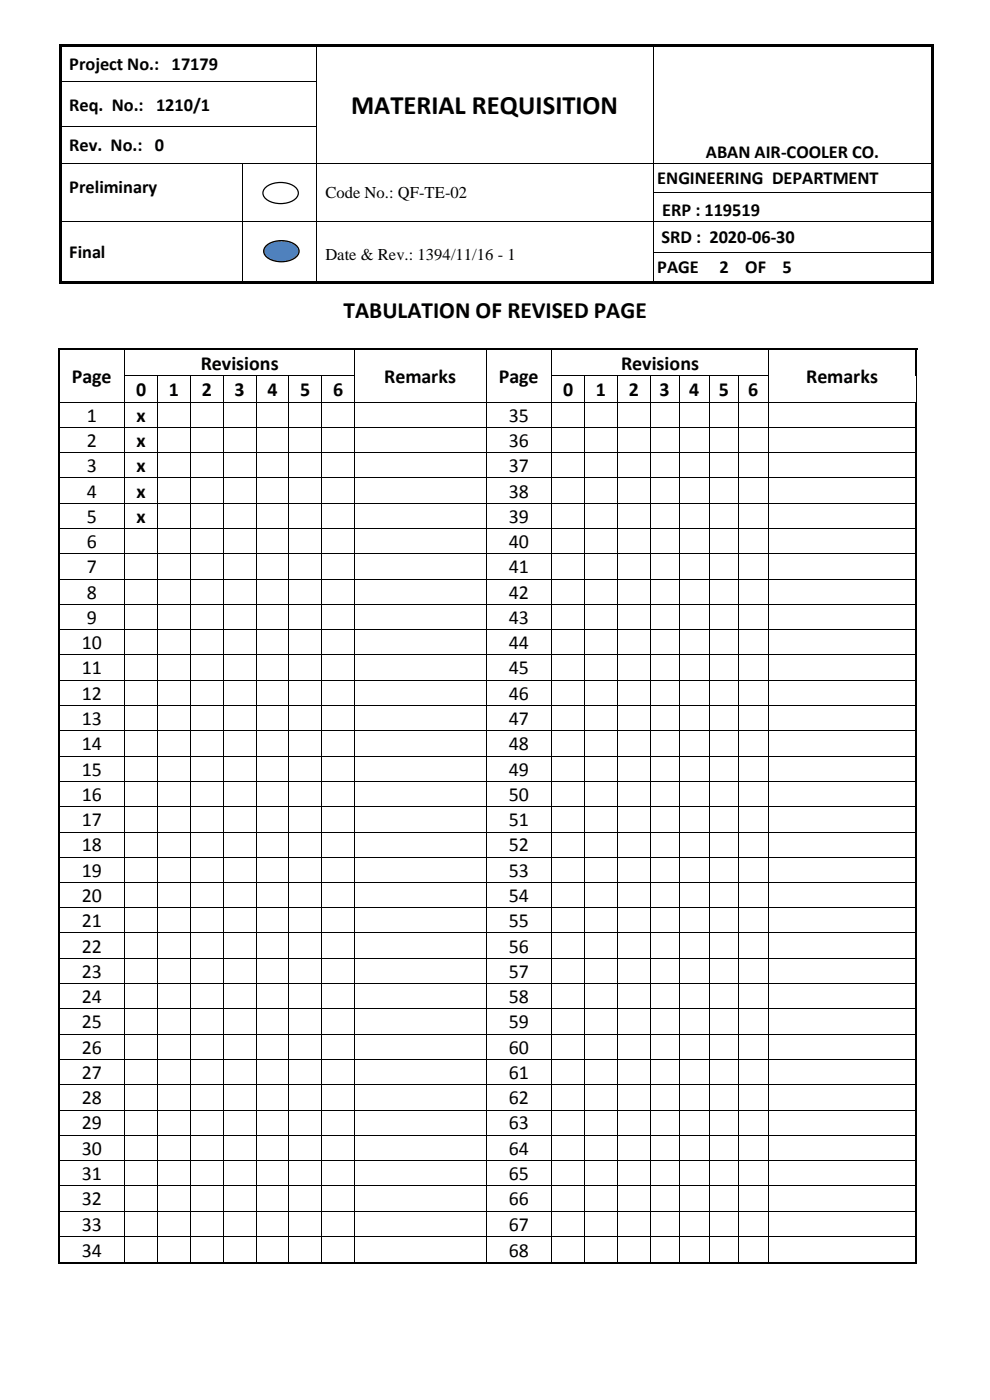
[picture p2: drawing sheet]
<svg xmlns="http://www.w3.org/2000/svg" width="210mm" height="297mm" viewBox="0 0 210 297" stroke-linecap="round" stroke-linejoin="round" font-family="sans-serif">
<defs><g id="words">
<text font-size="5.6" x="74.5" y="24.2">MATERIAL REQUISITION</text>
<text font-size="5" x="72.9" y="67.4">TABULATION OF REVISED PAGE</text>
<g font-size="4.2">
<text x="15.2" y="81.2">Page</text>
<text x="42.6" y="78.5">Revisions</text>
<text x="81.5" y="81.2">Remarks</text>
<text x="105.8" y="81.2">Page</text>
<text x="131.8" y="78.5">Revisions</text>
<text x="171" y="81.2">Remarks</text>
<text x="18.4" y="89.5">1</text>
<text x="28.9" y="84.1">0</text>
<text x="29" y="89.5">x</text>
<text x="35.8" y="84.1">1</text>
<text x="42.8" y="84.1">2</text>
<text x="49.7" y="84.1">3</text>
<text x="56.7" y="84.1">4</text>
<text x="63.7" y="84.1">5</text>
<text x="70.7" y="84.1">6</text>
<text x="107.9" y="89.5">35</text>
<text x="119.4" y="84.1">0</text>
<text x="126.4" y="84.1">1</text>
<text x="133.4" y="84.1">2</text>
<text x="139.9" y="84.1">3</text>
<text x="146.2" y="84.1">4</text>
<text x="152.5" y="84.1">5</text>
<text x="158.7" y="84.1">6</text>
<text x="18.4" y="94.8">2</text>
<text x="29" y="94.8">x</text>
<text x="107.9" y="94.8">36</text>
<text x="18.4" y="100.2">3</text>
<text x="29" y="100.2">x</text>
<text x="107.9" y="100.2">37</text>
<text x="18.4" y="105.6">4</text>
<text x="29" y="105.6">x</text>
<text x="107.9" y="105.6">38</text>
<text x="18.4" y="110.9">5</text>
<text x="29" y="110.9">x</text>
<text x="107.9" y="110.9">39</text>
<text x="18.4" y="116.3">6</text>
<text x="107.9" y="116.3">40</text>
<text x="18.4" y="121.6">7</text>
<text x="107.9" y="121.6">41</text>
<text x="18.4" y="127">8</text>
<text x="107.9" y="127">42</text>
<text x="17.4" y="137.7">10</text>
<text x="18.4" y="132.4">9</text>
<text x="107.9" y="132.4">43</text>
<text x="107.9" y="137.7">44</text>
<text x="17.4" y="143.1">11</text>
<text x="107.9" y="143.1">45</text>
<text x="17.4" y="148.4">12</text>
<text x="107.9" y="148.4">46</text>
<text x="17.4" y="153.8">13</text>
<text x="107.9" y="153.8">47</text>
<text x="17.4" y="159.2">14</text>
<text x="107.9" y="159.2">48</text>
<text x="17.4" y="164.5">15</text>
<text x="107.9" y="164.5">49</text>
<text x="17.4" y="169.9">16</text>
<text x="107.9" y="169.9">50</text>
<text x="17.4" y="175.2">17</text>
<text x="107.9" y="175.2">51</text>
<text x="17.4" y="180.6">18</text>
<text x="17.4" y="186">19</text>
<text x="107.9" y="180.6">52</text>
<text x="107.9" y="186">53</text>
<text x="17.4" y="191.3">20</text>
<text x="107.9" y="191.3">54</text>
<text x="17.4" y="196.7">21</text>
<text x="107.9" y="196.7">55</text>
<text x="17.4" y="202.1">22</text>
<text x="107.9" y="202.1">56</text>
<text x="17.4" y="207.4">23</text>
<text x="107.9" y="207.4">57</text>
<text x="17.4" y="212.8">24</text>
<text x="107.9" y="212.8">58</text>
<text x="17.4" y="218.2">25</text>
<text x="107.9" y="218.2">59</text>
<text x="17.4" y="223.5">26</text>
<text x="107.9" y="223.5">60</text>
<text x="17.4" y="228.9">27</text>
<text x="107.9" y="228.9">61</text>
<text x="17.4" y="234.3">28</text>
<text x="17.4" y="239.6">29</text>
<text x="107.9" y="234.3">62</text>
<text x="107.9" y="239.6">63</text>
<text x="17.4" y="245">30</text>
<text x="107.9" y="245">64</text>
<text x="17.4" y="250.4">31</text>
<text x="107.9" y="250.4">65</text>
<text x="17.4" y="255.7">32</text>
<text x="107.9" y="255.7">66</text>
<text x="17.4" y="261.1">33</text>
<text x="107.9" y="261.1">67</text>
<text x="17.4" y="266.7">34</text>
<text x="107.9" y="266.7">68</text>
</g>
<g font-size="3.9">
<text x="14.7" y="14.8">Project No.: 17179</text>
<text x="14.7" y="23.5">Req. No.: 1210/1</text>
<text x="14.7" y="32.1">Rev. No.: 0</text>
<text x="149.8" y="33.5">ABAN AIR-COOLER CO.</text>
<text x="14.7" y="41">Preliminary</text>
<text x="139.4" y="39">ENGINEERING DEPARTMENT</text>
<text x="140.4" y="45.7">ERP : 119519</text>
<text x="140.3" y="51.5">SRD : 2020-06-30</text>
<text x="14.7" y="54.8">Final</text>
<text x="139.4" y="57.9">PAGE</text>
<text x="152.6" y="57.9">2</text>
<text x="158.1" y="57.9">OF</text>
<text x="166" y="57.9">5</text>
</g>
<g font-size="3.5">
<text x="69" y="41.9">Code No.: QF-TE-02</text>
<text x="69" y="55.3">Date &amp; Rev.: 1394/11/16 - 1</text>
</g>
</g></defs>
<g fill="#000">
<path d="M12.5 9.3h.5v.6h-.5z" fill-rule="evenodd"/>
<path d="M12.5 9.3h.5v.5h-.5z" fill-rule="evenodd"/>
<path d="M12.5 9.9h.5v7.3h-.5z" fill-rule="evenodd"/>
<path d="M12.5 17.2h.5v.5h-.5z" fill-rule="evenodd"/>
<path d="M13 9.3h54v.5h-54z" fill-rule="evenodd"/>
<path d="M67 9.8l.2 .1z" fill-rule="evenodd"/>
<path d="M67 9.3h.5v.5h-.5z" fill-rule="evenodd"/>
<path d="M67 17.2h.2v.5h-.2z" fill-rule="evenodd"/>
<path d="M67.5 9.3h71v.5h-71z" fill-rule="evenodd"/>
<path d="M138.5 9.8l.1 .1z" fill-rule="evenodd"/>
<path d="M138.5 9.3h.5v.5h-.5z" fill-rule="evenodd"/>
<path d="M138.5 17.2h.1v.5h-.1z" fill-rule="evenodd"/>
<path d="M139 9.3h58.5v.5h-58.5z" fill-rule="evenodd"/>
<path d="M197.5 9.3h.5v.6h-.5z" fill-rule="evenodd"/>
<path d="M197.5 9.3h.5v.5h-.5z" fill-rule="evenodd"/>
<path d="M197.5 9.9h.5v7.3h-.5z" fill-rule="evenodd"/>
<path d="M197.5 17.2h.5v.5h-.5z" fill-rule="evenodd"/>
<path d="M12.5 17.7h.5v9h-.5z" fill-rule="evenodd"/>
<path d="M12.5 26.7h.5v.5h-.5z" fill-rule="evenodd"/>
<path d="M12.5 27.2h.5v7.4h-.5z" fill-rule="evenodd"/>
<path d="M12.5 34.6h.5v.1h-.5z" fill-rule="evenodd"/>
<path d="M51.4 34.6h.1v.1h-.1z" fill-rule="evenodd"/>
<path d="M67 26.7h.2v.5h-.2z" fill-rule="evenodd"/>
<path d="M67 34.6h.2v.1h-.2z" fill-rule="evenodd"/>
<path d="M138.5 26.7h.1v.5h-.1z" fill-rule="evenodd"/>
<path d="M138.5 34.6h.1v.1h-.1z" fill-rule="evenodd"/>
<path d="M197.5 17.7h.5v9h-.5z" fill-rule="evenodd"/>
<path d="M197.5 26.7h.5v.5h-.5z" fill-rule="evenodd"/>
<path d="M197.5 27.2h.5v7.4h-.5z" fill-rule="evenodd"/>
<path d="M197.5 34.6h.5v.1h-.5z" fill-rule="evenodd"/>
<path d="M12.5 34.7h.5v6.2h-.5z" fill-rule="evenodd"/>
<path d="M12.5 40.9h.5v.1h-.5z" fill-rule="evenodd"/>
<path d="M12.5 41h.5v5.8h-.5z" fill-rule="evenodd"/>
<path d="M12.5 46.8h.5v.2h-.5z" fill-rule="evenodd"/>
<path d="M12.5 47h.5v6.4h-.5z" fill-rule="evenodd"/>
<path d="M12.5 53.4h.5v.2h-.5z" fill-rule="evenodd"/>
<path d="M12.5 53.6h.5v6.1h-.5z" fill-rule="evenodd"/>
<path d="M51.4 40.9h.1v.1h-.1z" fill-rule="evenodd"/>
<path d="M51.4 46.8h.1v.2h-.1z" fill-rule="evenodd"/>
<path d="M51.4 53.4h.1v.2h-.1z" fill-rule="evenodd"/>
<path d="M67 40.9h.2v.1h-.2z" fill-rule="evenodd"/>
<path d="M67 46.8h.2v.2h-.2z" fill-rule="evenodd"/>
<path d="M67 53.4h.2v.2h-.2z" fill-rule="evenodd"/>
<path d="M138.5 40.9h.1v.1h-.1z" fill-rule="evenodd"/>
<path d="M138.5 46.8h.1v.2h-.1z" fill-rule="evenodd"/>
<path d="M138.5 53.4h.1v.2h-.1z" fill-rule="evenodd"/>
<path d="M197.5 34.7h.5v6.2h-.5z" fill-rule="evenodd"/>
<path d="M197.5 40.9h.5v.1h-.5z" fill-rule="evenodd"/>
<path d="M197.5 41h.5v5.8h-.5z" fill-rule="evenodd"/>
<path d="M197.5 46.8h.5v.2h-.5z" fill-rule="evenodd"/>
<path d="M197.5 47h.5v6.4h-.5z" fill-rule="evenodd"/>
<path d="M197.5 53.4h.5v.2h-.5z" fill-rule="evenodd"/>
<path d="M197.5 53.6h.5v6.1h-.5z" fill-rule="evenodd"/>
<path d="M12.5 59.7h.5v.5h-.5z" fill-rule="evenodd"/>
<path d="M12.5 59.7h.5v.5h-.5z" fill-rule="evenodd"/>
<path d="M13 59.7h38.4v.5h-38.4z" fill-rule="evenodd"/>
<path d="M51.4 59.7h.5v.5h-.5z" fill-rule="evenodd"/>
<path d="M51.9 59.7h15.1v.5h-15.1z" fill-rule="evenodd"/>
<path d="M67 59.7h.5v.5h-.5z" fill-rule="evenodd"/>
<path d="M67.5 59.7h71v.5h-71z" fill-rule="evenodd"/>
<path d="M138.5 59.7h.5v.5h-.5z" fill-rule="evenodd"/>
<path d="M139 59.7h58.5v.5h-58.5z" fill-rule="evenodd"/>
<path d="M197.5 59.7h.5v.5h-.5z" fill-rule="evenodd"/>
<path d="M197.5 59.7h.5v.5h-.5z" fill-rule="evenodd"/>
</g>
<g fill="none" stroke="#000" stroke-width=".21">
<path d="M13 17.3h54M67.1 9.9v7.3M67.1 17.7v9M138.5 9.9v7.3M138.5 17.7v9M13 26.8h54M13 34.6h38.4M51.4 34.7v6.2M51.5 34.6h15.5M67.1 27.2v7.4M67.1 34.7v6.2M67.2 34.6h71.3"/>
<path d="M138.5 27.2v7.4M138.5 34.7v6.2M138.6 34.6h58.9M13 46.9h38.4M51.4 41v5.8M51.4 47v6.4M51.4 53.6v6.1M51.5 46.9h15.5M67.1 41v5.8M67.1 47v6.4M67.1 53.6v6.1M67.2 46.9h71.3"/>
<path d="M138.5 41v5.8M138.5 47v6.4M138.5 53.6v6.1M138.6 40.9h58.9M138.6 46.9h58.9M138.6 53.5h58.9"/>
</g>
<path d="M56.3 52.3a5.2 5.2 0 0 1 6.8 0 1.73 1.73 0 0 1-1.1 2.7 5.3 5.3 0 0 1-5.7-.7 1.46 1.46 0 0 1 0-2z" fill-rule="evenodd" fill="#4f81bd"/>
<path d="M56.3 52.3a5.2 5.2 0 0 1 6.8 0 1.73 1.73 0 0 1-1.1 2.7 5.3 5.3 0 0 1-5.7-.7 1.46 1.46 0 0 1 0-2z" fill="none" stroke="#000" stroke-width=".26"/>
<path d="M56.2 40a5.2 5.2 0 0 1 6.7 0 1.73 1.73 0 0 1-1 2.7 5.3 5.3 0 0 1-5.7-.8 1.46 1.46 0 0 1 0-1.9z" fill-rule="evenodd" fill="#fff"/>
<path d="M56.2 40a5.2 5.2 0 0 1 6.7 0 1.73 1.73 0 0 1-1 2.7 5.3 5.3 0 0 1-5.7-.8 1.46 1.46 0 0 1 0-1.9z" fill="none" stroke="#000" stroke-width=".26"/>
<g fill="#000">
<path d="M12.4 73.9h.3v.3h-.3z" fill-rule="evenodd"/>
<path d="M12.4 73.9h.3v.3h-.3z" fill-rule="evenodd"/>
<path d="M26.4 73.9h.3v.3h-.3z" fill-rule="evenodd"/>
<path d="M33.3 79.7h.2v.1h-.2z" fill-rule="evenodd"/>
<path d="M40.3 79.7h.2v.1h-.2z" fill-rule="evenodd"/>
<path d="M47.3 79.7h.1v.1h-.1z" fill-rule="evenodd"/>
<path d="M54.2 79.7h.2v.1h-.2z" fill-rule="evenodd"/>
<path d="M61.2 79.7h.2v.1h-.2z" fill-rule="evenodd"/>
<path d="M68.2 79.7h.1v.1h-.1z" fill-rule="evenodd"/>
<path d="M75.2 73.9h.3v.3h-.3z" fill-rule="evenodd"/>
<path d="M103 73.9h.4v.3h-.4z" fill-rule="evenodd"/>
<path d="M116.9 73.9h.4v.3h-.4z" fill-rule="evenodd"/>
<path d="M123.9 79.7h.2v.1h-.2z" fill-rule="evenodd"/>
<path d="M130.9 79.7h.1v.1h-.1z" fill-rule="evenodd"/>
<path d="M137.9 79.7h.1v.1h-.1z" fill-rule="evenodd"/>
<path d="M144.1 79.7h.2v.1h-.2z" fill-rule="evenodd"/>
<path d="M150.4 79.7h.1v.1h-.1z" fill-rule="evenodd"/>
<path d="M156.6 79.7h.2v.1h-.2z" fill-rule="evenodd"/>
<path d="M162.9 73.9h.4v.3h-.4z" fill-rule="evenodd"/>
<path d="M194.3 73.9h.3v.3h-.3z" fill-rule="evenodd"/>
<path d="M194.3 73.9h.3v.3h-.3z" fill-rule="evenodd"/>
<path d="M12.4 79.7h.3v.3h-.3z" fill-rule="evenodd"/>
<path d="M12.4 85.2h.3v.2h-.3z" fill-rule="evenodd"/>
<path d="M12.4 90.6h.3v.2h-.3z" fill-rule="evenodd"/>
<path d="M12.4 96h.3v.2h-.3z" fill-rule="evenodd"/>
<path d="M26.4 79.7h.2v.3h-.2z" fill-rule="evenodd"/>
<path d="M26.4 85.2h.2v.2h-.2z" fill-rule="evenodd"/>
<path d="M26.4 90.6h.2v.2h-.2z" fill-rule="evenodd"/>
<path d="M26.4 96h.2v.2h-.2z" fill-rule="evenodd"/>
<path d="M33.3 79.8h.2v.2h-.2z" fill-rule="evenodd"/>
<path d="M33.3 85.2h.2v.2h-.2z" fill-rule="evenodd"/>
<path d="M33.3 90.6h.2v.2h-.2z" fill-rule="evenodd"/>
<path d="M33.3 96h.2v.2h-.2z" fill-rule="evenodd"/>
<path d="M40.3 79.8h.2v.2h-.2z" fill-rule="evenodd"/>
<path d="M40.3 85.2h.2v.2h-.2z" fill-rule="evenodd"/>
<path d="M40.3 90.6h.2v.2h-.2z" fill-rule="evenodd"/>
<path d="M40.3 96h.2v.2h-.2z" fill-rule="evenodd"/>
<path d="M47.3 79.8h.1v.2h-.1z" fill-rule="evenodd"/>
<path d="M47.3 85.2h.1v.2h-.1z" fill-rule="evenodd"/>
<path d="M47.3 90.6h.1v.2h-.1z" fill-rule="evenodd"/>
<path d="M47.3 96h.1v.2h-.1z" fill-rule="evenodd"/>
<path d="M54.2 79.8h.2v.2h-.2z" fill-rule="evenodd"/>
<path d="M54.2 85.2h.2v.2h-.2z" fill-rule="evenodd"/>
<path d="M54.2 90.6h.2v.2h-.2z" fill-rule="evenodd"/>
<path d="M54.2 96h.2v.2h-.2z" fill-rule="evenodd"/>
<path d="M61.2 79.8h.2v.2h-.2z" fill-rule="evenodd"/>
<path d="M61.2 85.2h.2v.2h-.2z" fill-rule="evenodd"/>
<path d="M61.2 90.6h.2v.2h-.2z" fill-rule="evenodd"/>
<path d="M61.2 96h.2v.2h-.2z" fill-rule="evenodd"/>
<path d="M68.2 79.8h.1v.2h-.1z" fill-rule="evenodd"/>
<path d="M68.2 85.2h.1v.2h-.1z" fill-rule="evenodd"/>
<path d="M68.2 90.6h.1v.2h-.1z" fill-rule="evenodd"/>
<path d="M68.2 96h.1v.2h-.1z" fill-rule="evenodd"/>
<path d="M75.2 79.7h.1v.3h-.1z" fill-rule="evenodd"/>
<path d="M75.2 85.2h.1v.2h-.1z" fill-rule="evenodd"/>
<path d="M75.2 90.6h.1v.2h-.1z" fill-rule="evenodd"/>
<path d="M75.2 96h.1v.2h-.1z" fill-rule="evenodd"/>
<path d="M103 79.7h.2v.3h-.2z" fill-rule="evenodd"/>
<path d="M103 85.2h.2v.2h-.2z" fill-rule="evenodd"/>
<path d="M103 90.6h.2v.2h-.2z" fill-rule="evenodd"/>
<path d="M103 96h.2v.2h-.2z" fill-rule="evenodd"/>
<path d="M116.9 79.7h.2v.3h-.2z" fill-rule="evenodd"/>
<path d="M116.9 85.2h.2v.2h-.2z" fill-rule="evenodd"/>
<path d="M116.9 90.6h.2v.2h-.2z" fill-rule="evenodd"/>
<path d="M116.9 96h.2v.2h-.2z" fill-rule="evenodd"/>
<path d="M123.9 79.8h.2v.2h-.2z" fill-rule="evenodd"/>
<path d="M123.9 85.2h.2v.2h-.2z" fill-rule="evenodd"/>
<path d="M123.9 90.6h.2v.2h-.2z" fill-rule="evenodd"/>
<path d="M123.9 96h.2v.2h-.2z" fill-rule="evenodd"/>
<path d="M130.9 79.8h.1v.2h-.1z" fill-rule="evenodd"/>
<path d="M130.9 85.2h.1v.2h-.1z" fill-rule="evenodd"/>
<path d="M130.9 90.6h.1v.2h-.1z" fill-rule="evenodd"/>
<path d="M130.9 96h.1v.2h-.1z" fill-rule="evenodd"/>
<path d="M137.9 79.8h.1v.2h-.1z" fill-rule="evenodd"/>
<path d="M137.9 85.2h.1v.2h-.1z" fill-rule="evenodd"/>
<path d="M137.9 90.6h.1v.2h-.1z" fill-rule="evenodd"/>
<path d="M137.9 96h.1v.2h-.1z" fill-rule="evenodd"/>
<path d="M144.1 79.8h.2v.2h-.2z" fill-rule="evenodd"/>
<path d="M144.1 85.2h.2v.2h-.2z" fill-rule="evenodd"/>
<path d="M144.1 90.6h.2v.2h-.2z" fill-rule="evenodd"/>
<path d="M144.1 96h.2v.2h-.2z" fill-rule="evenodd"/>
<path d="M150.4 79.8h.1v.2h-.1z" fill-rule="evenodd"/>
<path d="M150.4 85.2h.1v.2h-.1z" fill-rule="evenodd"/>
<path d="M150.4 90.6h.1v.2h-.1z" fill-rule="evenodd"/>
<path d="M150.4 96h.1v.2h-.1z" fill-rule="evenodd"/>
<path d="M156.6 79.8h.2v.2h-.2z" fill-rule="evenodd"/>
<path d="M156.6 85.2h.2v.2h-.2z" fill-rule="evenodd"/>
<path d="M156.6 90.6h.2v.2h-.2z" fill-rule="evenodd"/>
<path d="M156.6 96h.2v.2h-.2z" fill-rule="evenodd"/>
<path d="M162.9 79.7h.2v.3h-.2z" fill-rule="evenodd"/>
<path d="M162.9 85.2h.2v.2h-.2z" fill-rule="evenodd"/>
<path d="M162.9 90.6h.2v.2h-.2z" fill-rule="evenodd"/>
<path d="M162.9 96h.2v.2h-.2z" fill-rule="evenodd"/>
<path d="M194.2 85.2h.1v.2h-.1z" fill-rule="evenodd"/>
<path d="M194.2 90.6h.3v.2h-.3z" fill-rule="evenodd"/>
<path d="M194.2 96h.3v.2h-.3z" fill-rule="evenodd"/>
<path d="M194.3 79.7h.1v.3h-.1z" fill-rule="evenodd"/>
<path d="M194.3 85.2h.2v.2h-.2z" fill-rule="evenodd"/>
<path d="M12.4 101.3h.3v.2h-.3z" fill-rule="evenodd"/>
<path d="M12.4 106.7h.3v.2h-.3z" fill-rule="evenodd"/>
<path d="M12.4 112.1h.3v.1h-.3z" fill-rule="evenodd"/>
<path d="M12.4 117.4h.3v.2h-.3z" fill-rule="evenodd"/>
<path d="M26.4 101.3h.2v.2h-.2z" fill-rule="evenodd"/>
<path d="M26.4 106.7h.2v.2h-.2z" fill-rule="evenodd"/>
<path d="M26.4 112.1h.2v.1h-.2z" fill-rule="evenodd"/>
<path d="M26.4 117.4h.2v.2h-.2z" fill-rule="evenodd"/>
<path d="M33.3 101.3h.2v.2h-.2z" fill-rule="evenodd"/>
<path d="M33.3 106.7h.2v.2h-.2z" fill-rule="evenodd"/>
<path d="M33.3 112.1h.2v.1h-.2z" fill-rule="evenodd"/>
<path d="M33.3 117.4h.2v.2h-.2z" fill-rule="evenodd"/>
<path d="M40.3 101.3h.2v.2h-.2z" fill-rule="evenodd"/>
<path d="M40.3 106.7h.2v.2h-.2z" fill-rule="evenodd"/>
<path d="M40.3 112.1h.2v.1h-.2z" fill-rule="evenodd"/>
<path d="M40.3 117.4h.2v.2h-.2z" fill-rule="evenodd"/>
<path d="M47.3 101.3h.1v.2h-.1z" fill-rule="evenodd"/>
<path d="M47.3 106.7h.1v.2h-.1z" fill-rule="evenodd"/>
<path d="M47.3 112.1h.1v.1h-.1z" fill-rule="evenodd"/>
<path d="M47.3 117.4h.1v.2h-.1z" fill-rule="evenodd"/>
<path d="M54.2 101.3h.2v.2h-.2z" fill-rule="evenodd"/>
<path d="M54.2 106.7h.2v.2h-.2z" fill-rule="evenodd"/>
<path d="M54.2 112.1h.2v.1h-.2z" fill-rule="evenodd"/>
<path d="M54.2 117.4h.2v.2h-.2z" fill-rule="evenodd"/>
<path d="M61.2 101.3h.2v.2h-.2z" fill-rule="evenodd"/>
<path d="M61.2 106.7h.2v.2h-.2z" fill-rule="evenodd"/>
<path d="M61.2 112.1h.2v.1h-.2z" fill-rule="evenodd"/>
<path d="M61.2 117.4h.2v.2h-.2z" fill-rule="evenodd"/>
<path d="M68.2 101.3h.1v.2h-.1z" fill-rule="evenodd"/>
<path d="M68.2 106.7h.1v.2h-.1z" fill-rule="evenodd"/>
<path d="M68.2 112.1h.1v.1h-.1z" fill-rule="evenodd"/>
<path d="M68.2 117.4h.1v.2h-.1z" fill-rule="evenodd"/>
<path d="M75.2 101.3h.1v.2h-.1z" fill-rule="evenodd"/>
<path d="M75.2 106.7h.1v.2h-.1z" fill-rule="evenodd"/>
<path d="M75.2 112.1h.1v.1h-.1z" fill-rule="evenodd"/>
<path d="M75.2 117.4h.1v.2h-.1z" fill-rule="evenodd"/>
<path d="M103 101.3h.2v.2h-.2z" fill-rule="evenodd"/>
<path d="M103 106.7h.2v.2h-.2z" fill-rule="evenodd"/>
<path d="M103 112.1h.2v.1h-.2z" fill-rule="evenodd"/>
<path d="M103 117.4h.2v.2h-.2z" fill-rule="evenodd"/>
<path d="M116.9 101.3h.2v.2h-.2z" fill-rule="evenodd"/>
<path d="M116.9 106.7h.2v.2h-.2z" fill-rule="evenodd"/>
<path d="M116.9 112.1h.2v.1h-.2z" fill-rule="evenodd"/>
<path d="M116.9 117.4h.2v.2h-.2z" fill-rule="evenodd"/>
<path d="M123.9 101.3h.2v.2h-.2z" fill-rule="evenodd"/>
<path d="M123.9 106.7h.2v.2h-.2z" fill-rule="evenodd"/>
<path d="M123.9 112.1h.2v.1h-.2z" fill-rule="evenodd"/>
<path d="M123.9 117.4h.2v.2h-.2z" fill-rule="evenodd"/>
<path d="M130.9 101.3h.1v.2h-.1z" fill-rule="evenodd"/>
<path d="M130.9 106.7h.1v.2h-.1z" fill-rule="evenodd"/>
<path d="M130.9 112.1h.1v.1h-.1z" fill-rule="evenodd"/>
<path d="M130.9 117.4h.1v.2h-.1z" fill-rule="evenodd"/>
<path d="M137.9 101.3h.1v.2h-.1z" fill-rule="evenodd"/>
<path d="M137.9 106.7h.1v.2h-.1z" fill-rule="evenodd"/>
<path d="M137.9 112.1h.1v.1h-.1z" fill-rule="evenodd"/>
<path d="M137.9 117.4h.1v.2h-.1z" fill-rule="evenodd"/>
<path d="M144.1 101.3h.2v.2h-.2z" fill-rule="evenodd"/>
<path d="M144.1 106.7h.2v.2h-.2z" fill-rule="evenodd"/>
<path d="M144.1 112.1h.2v.1h-.2z" fill-rule="evenodd"/>
<path d="M144.1 117.4h.2v.2h-.2z" fill-rule="evenodd"/>
<path d="M150.4 101.3h.1v.2h-.1z" fill-rule="evenodd"/>
<path d="M150.4 106.7h.1v.2h-.1z" fill-rule="evenodd"/>
<path d="M150.4 112.1h.1v.1h-.1z" fill-rule="evenodd"/>
<path d="M150.4 117.4h.1v.2h-.1z" fill-rule="evenodd"/>
<path d="M156.6 101.3h.2v.2h-.2z" fill-rule="evenodd"/>
<path d="M156.6 106.7h.2v.2h-.2z" fill-rule="evenodd"/>
<path d="M156.6 112.1h.2v.1h-.2z" fill-rule="evenodd"/>
<path d="M156.6 117.4h.2v.2h-.2z" fill-rule="evenodd"/>
<path d="M162.9 101.3h.2v.2h-.2z" fill-rule="evenodd"/>
<path d="M162.9 106.7h.2v.2h-.2z" fill-rule="evenodd"/>
<path d="M162.9 112.1h.2v.1h-.2z" fill-rule="evenodd"/>
<path d="M162.9 117.4h.2v.2h-.2z" fill-rule="evenodd"/>
<path d="M194.2 101.3h.3v.2h-.3z" fill-rule="evenodd"/>
<path d="M194.2 106.7h.3v.2h-.3z" fill-rule="evenodd"/>
<path d="M194.2 112.1h.3v.1h-.3z" fill-rule="evenodd"/>
<path d="M194.2 117.4h.3v.2h-.3z" fill-rule="evenodd"/>
<path d="M12.4 122.8h.3v.2h-.3z" fill-rule="evenodd"/>
<path d="M12.4 128.2h.3v.1h-.3z" fill-rule="evenodd"/>
<path d="M12.4 133.5h.3v.2h-.3z" fill-rule="evenodd"/>
<path d="M12.4 138.9h.3v.1h-.3z" fill-rule="evenodd"/>
<path d="M26.4 122.8h.2v.2h-.2z" fill-rule="evenodd"/>
<path d="M26.4 128.2h.2v.1h-.2z" fill-rule="evenodd"/>
<path d="M26.4 133.5h.2v.2h-.2z" fill-rule="evenodd"/>
<path d="M26.4 138.9h.2v.1h-.2z" fill-rule="evenodd"/>
<path d="M33.3 122.8h.2v.2h-.2z" fill-rule="evenodd"/>
<path d="M33.3 128.2h.2v.1h-.2z" fill-rule="evenodd"/>
<path d="M33.3 133.5h.2v.2h-.2z" fill-rule="evenodd"/>
<path d="M33.3 138.9h.2v.1h-.2z" fill-rule="evenodd"/>
<path d="M40.3 122.8h.2v.2h-.2z" fill-rule="evenodd"/>
<path d="M40.3 128.2h.2v.1h-.2z" fill-rule="evenodd"/>
<path d="M40.3 133.5h.2v.2h-.2z" fill-rule="evenodd"/>
<path d="M40.3 138.9h.2v.1h-.2z" fill-rule="evenodd"/>
<path d="M47.3 122.8h.1v.2h-.1z" fill-rule="evenodd"/>
<path d="M47.3 128.2h.1v.1h-.1z" fill-rule="evenodd"/>
<path d="M47.3 133.5h.1v.2h-.1z" fill-rule="evenodd"/>
<path d="M47.3 138.9h.1v.1h-.1z" fill-rule="evenodd"/>
<path d="M54.2 122.8h.2v.2h-.2z" fill-rule="evenodd"/>
<path d="M54.2 128.2h.2v.1h-.2z" fill-rule="evenodd"/>
<path d="M54.2 133.5h.2v.2h-.2z" fill-rule="evenodd"/>
<path d="M54.2 138.9h.2v.1h-.2z" fill-rule="evenodd"/>
<path d="M61.2 122.8h.2v.2h-.2z" fill-rule="evenodd"/>
<path d="M61.2 128.2h.2v.1h-.2z" fill-rule="evenodd"/>
<path d="M61.2 133.5h.2v.2h-.2z" fill-rule="evenodd"/>
<path d="M61.2 138.9h.2v.1h-.2z" fill-rule="evenodd"/>
<path d="M68.2 122.8h.1v.2h-.1z" fill-rule="evenodd"/>
<path d="M68.2 128.2h.1v.1h-.1z" fill-rule="evenodd"/>
<path d="M68.2 133.5h.1v.2h-.1z" fill-rule="evenodd"/>
<path d="M68.2 138.9h.1v.1h-.1z" fill-rule="evenodd"/>
<path d="M75.2 122.8h.1v.2h-.1z" fill-rule="evenodd"/>
<path d="M75.2 128.2h.1v.1h-.1z" fill-rule="evenodd"/>
<path d="M75.2 133.5h.1v.2h-.1z" fill-rule="evenodd"/>
<path d="M75.2 138.9h.1v.1h-.1z" fill-rule="evenodd"/>
<path d="M103 122.8h.2v.2h-.2z" fill-rule="evenodd"/>
<path d="M103 128.2h.2v.1h-.2z" fill-rule="evenodd"/>
<path d="M103 133.5h.2v.2h-.2z" fill-rule="evenodd"/>
<path d="M103 138.9h.2v.1h-.2z" fill-rule="evenodd"/>
<path d="M116.9 122.8h.2v.2h-.2z" fill-rule="evenodd"/>
<path d="M116.9 128.2h.2v.1h-.2z" fill-rule="evenodd"/>
<path d="M116.9 133.5h.2v.2h-.2z" fill-rule="evenodd"/>
<path d="M116.9 138.9h.2v.1h-.2z" fill-rule="evenodd"/>
<path d="M123.9 122.8h.2v.2h-.2z" fill-rule="evenodd"/>
<path d="M123.9 128.2h.2v.1h-.2z" fill-rule="evenodd"/>
<path d="M123.9 133.5h.2v.2h-.2z" fill-rule="evenodd"/>
<path d="M123.9 138.9h.2v.1h-.2z" fill-rule="evenodd"/>
<path d="M130.9 122.8h.1v.2h-.1z" fill-rule="evenodd"/>
<path d="M130.9 128.2h.1v.1h-.1z" fill-rule="evenodd"/>
<path d="M130.9 133.5h.1v.2h-.1z" fill-rule="evenodd"/>
<path d="M130.9 138.9h.1v.1h-.1z" fill-rule="evenodd"/>
<path d="M137.9 122.8h.1v.2h-.1z" fill-rule="evenodd"/>
<path d="M137.9 128.2h.1v.1h-.1z" fill-rule="evenodd"/>
<path d="M137.9 133.5h.1v.2h-.1z" fill-rule="evenodd"/>
<path d="M137.9 138.9h.1v.1h-.1z" fill-rule="evenodd"/>
<path d="M144.1 122.8h.2v.2h-.2z" fill-rule="evenodd"/>
<path d="M144.1 128.2h.2v.1h-.2z" fill-rule="evenodd"/>
<path d="M144.1 133.5h.2v.2h-.2z" fill-rule="evenodd"/>
<path d="M144.1 138.9h.2v.1h-.2z" fill-rule="evenodd"/>
<path d="M150.4 122.8h.1v.2h-.1z" fill-rule="evenodd"/>
<path d="M150.4 128.2h.1v.1h-.1z" fill-rule="evenodd"/>
<path d="M150.4 133.5h.1v.2h-.1z" fill-rule="evenodd"/>
<path d="M150.4 138.9h.1v.1h-.1z" fill-rule="evenodd"/>
<path d="M156.6 122.8h.2v.2h-.2z" fill-rule="evenodd"/>
<path d="M156.6 128.2h.2v.1h-.2z" fill-rule="evenodd"/>
<path d="M156.6 133.5h.2v.2h-.2z" fill-rule="evenodd"/>
<path d="M156.6 138.9h.2v.1h-.2z" fill-rule="evenodd"/>
<path d="M162.9 122.8h.2v.2h-.2z" fill-rule="evenodd"/>
<path d="M162.9 128.2h.2v.1h-.2z" fill-rule="evenodd"/>
<path d="M162.9 133.5h.2v.2h-.2z" fill-rule="evenodd"/>
<path d="M162.9 138.9h.2v.1h-.2z" fill-rule="evenodd"/>
<path d="M194.2 122.8h.3v.2h-.3z" fill-rule="evenodd"/>
<path d="M194.2 128.2h.3v.1h-.3z" fill-rule="evenodd"/>
<path d="M194.2 133.5h.3v.2h-.3z" fill-rule="evenodd"/>
<path d="M194.2 138.9h.3v.1h-.3z" fill-rule="evenodd"/>
<path d="M12.4 144.3h.3v.1h-.3z" fill-rule="evenodd"/>
<path d="M12.4 149.6h.3v.2h-.3z" fill-rule="evenodd"/>
<path d="M12.4 155h.3v.1h-.3z" fill-rule="evenodd"/>
<path d="M26.4 144.3h.2v.1h-.2z" fill-rule="evenodd"/>
<path d="M26.4 149.6h.2v.2h-.2z" fill-rule="evenodd"/>
<path d="M26.4 155h.2v.1h-.2z" fill-rule="evenodd"/>
<path d="M33.3 144.3h.2v.1h-.2z" fill-rule="evenodd"/>
<path d="M33.3 149.6h.2v.2h-.2z" fill-rule="evenodd"/>
<path d="M33.3 155h.2v.1h-.2z" fill-rule="evenodd"/>
<path d="M40.3 144.3h.2v.1h-.2z" fill-rule="evenodd"/>
<path d="M40.3 149.6h.2v.2h-.2z" fill-rule="evenodd"/>
<path d="M40.3 155h.2v.1h-.2z" fill-rule="evenodd"/>
<path d="M47.3 144.3h.1v.1h-.1z" fill-rule="evenodd"/>
<path d="M47.3 149.6h.1v.2h-.1z" fill-rule="evenodd"/>
<path d="M47.3 155h.1v.1h-.1z" fill-rule="evenodd"/>
<path d="M54.2 144.3h.2v.1h-.2z" fill-rule="evenodd"/>
<path d="M54.2 149.6h.2v.2h-.2z" fill-rule="evenodd"/>
<path d="M54.2 155h.2v.1h-.2z" fill-rule="evenodd"/>
<path d="M61.2 144.3h.2v.1h-.2z" fill-rule="evenodd"/>
<path d="M61.2 149.6h.2v.2h-.2z" fill-rule="evenodd"/>
<path d="M61.2 155h.2v.1h-.2z" fill-rule="evenodd"/>
<path d="M68.2 144.3h.1v.1h-.1z" fill-rule="evenodd"/>
<path d="M68.2 149.6h.1v.2h-.1z" fill-rule="evenodd"/>
<path d="M68.2 155h.1v.1h-.1z" fill-rule="evenodd"/>
<path d="M75.2 144.3h.1v.1h-.1z" fill-rule="evenodd"/>
<path d="M75.2 149.6h.1v.2h-.1z" fill-rule="evenodd"/>
<path d="M75.2 155h.1v.1h-.1z" fill-rule="evenodd"/>
<path d="M103 144.3h.2v.1h-.2z" fill-rule="evenodd"/>
<path d="M103 149.6h.2v.2h-.2z" fill-rule="evenodd"/>
<path d="M103 155h.2v.1h-.2z" fill-rule="evenodd"/>
<path d="M116.9 144.3h.2v.1h-.2z" fill-rule="evenodd"/>
<path d="M116.9 149.6h.2v.2h-.2z" fill-rule="evenodd"/>
<path d="M116.9 155h.2v.1h-.2z" fill-rule="evenodd"/>
<path d="M123.9 144.3h.2v.1h-.2z" fill-rule="evenodd"/>
<path d="M123.9 149.6h.2v.2h-.2z" fill-rule="evenodd"/>
<path d="M123.9 155h.2v.1h-.2z" fill-rule="evenodd"/>
<path d="M130.9 144.3h.1v.1h-.1z" fill-rule="evenodd"/>
<path d="M130.9 149.6h.1v.2h-.1z" fill-rule="evenodd"/>
<path d="M130.9 155h.1v.1h-.1z" fill-rule="evenodd"/>
<path d="M137.9 144.3h.1v.1h-.1z" fill-rule="evenodd"/>
<path d="M137.9 149.6h.1v.2h-.1z" fill-rule="evenodd"/>
<path d="M137.9 155h.1v.1h-.1z" fill-rule="evenodd"/>
<path d="M144.1 144.3h.2v.1h-.2z" fill-rule="evenodd"/>
<path d="M144.1 149.6h.2v.2h-.2z" fill-rule="evenodd"/>
<path d="M144.1 155h.2v.1h-.2z" fill-rule="evenodd"/>
<path d="M150.4 144.3h.1v.1h-.1z" fill-rule="evenodd"/>
<path d="M150.4 149.6h.1v.2h-.1z" fill-rule="evenodd"/>
<path d="M150.4 155h.1v.1h-.1z" fill-rule="evenodd"/>
<path d="M156.6 144.3h.2v.1h-.2z" fill-rule="evenodd"/>
<path d="M156.6 149.6h.2v.2h-.2z" fill-rule="evenodd"/>
<path d="M156.6 155h.2v.1h-.2z" fill-rule="evenodd"/>
<path d="M162.9 144.3h.2v.1h-.2z" fill-rule="evenodd"/>
<path d="M162.9 149.6h.2v.2h-.2z" fill-rule="evenodd"/>
<path d="M162.9 155h.2v.1h-.2z" fill-rule="evenodd"/>
<path d="M194.2 144.3h.3v.1h-.3z" fill-rule="evenodd"/>
<path d="M194.2 149.6h.3v.2h-.3z" fill-rule="evenodd"/>
<path d="M194.2 155h.3v.1h-.3z" fill-rule="evenodd"/>
<path d="M12.4 160.3h.3v.2h-.3z" fill-rule="evenodd"/>
<path d="M12.4 165.7h.3v.1h-.3z" fill-rule="evenodd"/>
<path d="M12.4 171.1h.3v.1h-.3z" fill-rule="evenodd"/>
<path d="M12.4 176.4h.3v.2h-.3z" fill-rule="evenodd"/>
<path d="M26.4 160.3h.2v.2h-.2z" fill-rule="evenodd"/>
<path d="M26.4 165.7h.2v.1h-.2z" fill-rule="evenodd"/>
<path d="M26.4 171.1h.2v.1h-.2z" fill-rule="evenodd"/>
<path d="M26.4 176.4h.2v.2h-.2z" fill-rule="evenodd"/>
<path d="M33.3 160.3h.2v.2h-.2z" fill-rule="evenodd"/>
<path d="M33.3 165.7h.2v.1h-.2z" fill-rule="evenodd"/>
<path d="M33.3 171.1h.2v.1h-.2z" fill-rule="evenodd"/>
<path d="M33.3 176.4h.2v.2h-.2z" fill-rule="evenodd"/>
<path d="M40.3 160.3h.2v.2h-.2z" fill-rule="evenodd"/>
<path d="M40.3 165.7h.2v.1h-.2z" fill-rule="evenodd"/>
<path d="M40.3 171.1h.2v.1h-.2z" fill-rule="evenodd"/>
<path d="M40.3 176.4h.2v.2h-.2z" fill-rule="evenodd"/>
<path d="M47.3 160.3h.1v.2h-.1z" fill-rule="evenodd"/>
<path d="M47.3 165.7h.1v.1h-.1z" fill-rule="evenodd"/>
<path d="M47.3 171.1h.1v.1h-.1z" fill-rule="evenodd"/>
<path d="M47.3 176.4h.1v.2h-.1z" fill-rule="evenodd"/>
<path d="M54.2 160.3h.2v.2h-.2z" fill-rule="evenodd"/>
<path d="M54.2 165.7h.2v.1h-.2z" fill-rule="evenodd"/>
<path d="M54.2 171.1h.2v.1h-.2z" fill-rule="evenodd"/>
<path d="M54.2 176.4h.2v.2h-.2z" fill-rule="evenodd"/>
<path d="M61.2 160.3h.2v.2h-.2z" fill-rule="evenodd"/>
<path d="M61.2 165.7h.2v.1h-.2z" fill-rule="evenodd"/>
<path d="M61.2 171.1h.2v.1h-.2z" fill-rule="evenodd"/>
<path d="M61.2 176.4h.2v.2h-.2z" fill-rule="evenodd"/>
<path d="M68.2 160.3h.1v.2h-.1z" fill-rule="evenodd"/>
<path d="M68.2 165.7h.1v.1h-.1z" fill-rule="evenodd"/>
<path d="M68.2 171.1h.1v.1h-.1z" fill-rule="evenodd"/>
<path d="M68.2 176.4h.1v.2h-.1z" fill-rule="evenodd"/>
<path d="M75.2 160.3h.1v.2h-.1z" fill-rule="evenodd"/>
<path d="M75.2 165.7h.1v.1h-.1z" fill-rule="evenodd"/>
<path d="M75.2 171.1h.1v.1h-.1z" fill-rule="evenodd"/>
<path d="M75.2 176.4h.1v.2h-.1z" fill-rule="evenodd"/>
<path d="M103 160.3h.2v.2h-.2z" fill-rule="evenodd"/>
<path d="M103 165.7h.2v.1h-.2z" fill-rule="evenodd"/>
<path d="M103 171.1h.2v.1h-.2z" fill-rule="evenodd"/>
<path d="M103 176.4h.2v.2h-.2z" fill-rule="evenodd"/>
<path d="M116.9 160.3h.2v.2h-.2z" fill-rule="evenodd"/>
<path d="M116.9 165.7h.2v.1h-.2z" fill-rule="evenodd"/>
<path d="M116.9 171.1h.2v.1h-.2z" fill-rule="evenodd"/>
<path d="M116.9 176.4h.2v.2h-.2z" fill-rule="evenodd"/>
<path d="M123.9 160.3h.2v.2h-.2z" fill-rule="evenodd"/>
<path d="M123.9 165.7h.2v.1h-.2z" fill-rule="evenodd"/>
<path d="M123.9 171.1h.2v.1h-.2z" fill-rule="evenodd"/>
<path d="M123.9 176.4h.2v.2h-.2z" fill-rule="evenodd"/>
<path d="M130.9 160.3h.1v.2h-.1z" fill-rule="evenodd"/>
<path d="M130.9 165.7h.1v.1h-.1z" fill-rule="evenodd"/>
<path d="M130.9 171.1h.1v.1h-.1z" fill-rule="evenodd"/>
<path d="M130.9 176.4h.1v.2h-.1z" fill-rule="evenodd"/>
<path d="M137.9 160.3h.1v.2h-.1z" fill-rule="evenodd"/>
<path d="M137.9 165.7h.1v.1h-.1z" fill-rule="evenodd"/>
<path d="M137.9 171.1h.1v.1h-.1z" fill-rule="evenodd"/>
<path d="M137.9 176.4h.1v.2h-.1z" fill-rule="evenodd"/>
<path d="M144.1 160.3h.2v.2h-.2z" fill-rule="evenodd"/>
<path d="M144.1 165.7h.2v.1h-.2z" fill-rule="evenodd"/>
<path d="M144.1 171.1h.2v.1h-.2z" fill-rule="evenodd"/>
<path d="M144.1 176.4h.2v.2h-.2z" fill-rule="evenodd"/>
<path d="M150.4 160.3h.1v.2h-.1z" fill-rule="evenodd"/>
<path d="M150.4 165.7h.1v.1h-.1z" fill-rule="evenodd"/>
<path d="M150.4 171.1h.1v.1h-.1z" fill-rule="evenodd"/>
<path d="M150.4 176.4h.1v.2h-.1z" fill-rule="evenodd"/>
<path d="M156.6 160.3h.2v.2h-.2z" fill-rule="evenodd"/>
<path d="M156.6 165.7h.2v.1h-.2z" fill-rule="evenodd"/>
<path d="M156.6 171.1h.2v.1h-.2z" fill-rule="evenodd"/>
<path d="M156.6 176.4h.2v.2h-.2z" fill-rule="evenodd"/>
<path d="M162.9 160.3h.2v.2h-.2z" fill-rule="evenodd"/>
<path d="M162.9 165.7h.2v.1h-.2z" fill-rule="evenodd"/>
<path d="M162.9 171.1h.2v.1h-.2z" fill-rule="evenodd"/>
<path d="M162.9 176.4h.2v.2h-.2z" fill-rule="evenodd"/>
<path d="M194.2 160.3h.3v.2h-.3z" fill-rule="evenodd"/>
<path d="M194.2 165.7h.3v.1h-.3z" fill-rule="evenodd"/>
<path d="M194.2 171.1h.3v.1h-.3z" fill-rule="evenodd"/>
<path d="M194.2 176.4h.3v.2h-.3z" fill-rule="evenodd"/>
<path d="M12.4 181.8h.3v.1h-.3z" fill-rule="evenodd"/>
<path d="M12.4 187.1h.3v.2h-.3z" fill-rule="evenodd"/>
<path d="M12.4 192.5h.3v.2h-.3z" fill-rule="evenodd"/>
<path d="M12.4 197.8h.3v.2h-.3z" fill-rule="evenodd"/>
<path d="M26.4 181.8h.2v.1h-.2z" fill-rule="evenodd"/>
<path d="M26.4 187.1h.2v.2h-.2z" fill-rule="evenodd"/>
<path d="M26.4 192.5h.2v.2h-.2z" fill-rule="evenodd"/>
<path d="M26.4 197.8h.2v.2h-.2z" fill-rule="evenodd"/>
<path d="M33.3 181.8h.2v.1h-.2z" fill-rule="evenodd"/>
<path d="M33.3 187.1h.2v.2h-.2z" fill-rule="evenodd"/>
<path d="M33.3 192.5h.2v.2h-.2z" fill-rule="evenodd"/>
<path d="M33.3 197.8h.2v.2h-.2z" fill-rule="evenodd"/>
<path d="M40.3 181.8h.2v.1h-.2z" fill-rule="evenodd"/>
<path d="M40.3 187.1h.2v.2h-.2z" fill-rule="evenodd"/>
<path d="M40.3 192.5h.2v.2h-.2z" fill-rule="evenodd"/>
<path d="M40.3 197.8h.2v.2h-.2z" fill-rule="evenodd"/>
<path d="M47.3 181.8h.1v.1h-.1z" fill-rule="evenodd"/>
<path d="M47.3 187.1h.1v.2h-.1z" fill-rule="evenodd"/>
<path d="M47.3 192.5h.1v.2h-.1z" fill-rule="evenodd"/>
<path d="M47.3 197.8h.1v.2h-.1z" fill-rule="evenodd"/>
<path d="M54.2 181.8h.2v.1h-.2z" fill-rule="evenodd"/>
<path d="M54.2 187.1h.2v.2h-.2z" fill-rule="evenodd"/>
<path d="M54.2 192.5h.2v.2h-.2z" fill-rule="evenodd"/>
<path d="M54.2 197.8h.2v.2h-.2z" fill-rule="evenodd"/>
<path d="M61.2 181.8h.2v.1h-.2z" fill-rule="evenodd"/>
<path d="M61.2 187.1h.2v.2h-.2z" fill-rule="evenodd"/>
<path d="M61.2 192.5h.2v.2h-.2z" fill-rule="evenodd"/>
<path d="M61.2 197.8h.2v.2h-.2z" fill-rule="evenodd"/>
<path d="M68.2 181.8h.1v.1h-.1z" fill-rule="evenodd"/>
<path d="M68.2 187.1h.1v.2h-.1z" fill-rule="evenodd"/>
<path d="M68.2 192.5h.1v.2h-.1z" fill-rule="evenodd"/>
<path d="M68.2 197.8h.1v.2h-.1z" fill-rule="evenodd"/>
<path d="M75.2 181.8h.1v.1h-.1z" fill-rule="evenodd"/>
<path d="M75.2 187.1h.1v.2h-.1z" fill-rule="evenodd"/>
<path d="M75.2 192.5h.1v.2h-.1z" fill-rule="evenodd"/>
<path d="M75.2 197.8h.1v.2h-.1z" fill-rule="evenodd"/>
<path d="M103 181.8h.2v.1h-.2z" fill-rule="evenodd"/>
<path d="M103 187.1h.2v.2h-.2z" fill-rule="evenodd"/>
<path d="M103 192.5h.2v.2h-.2z" fill-rule="evenodd"/>
<path d="M103 197.8h.2v.2h-.2z" fill-rule="evenodd"/>
<path d="M116.9 181.8h.2v.1h-.2z" fill-rule="evenodd"/>
<path d="M116.9 187.1h.2v.2h-.2z" fill-rule="evenodd"/>
<path d="M116.9 192.5h.2v.2h-.2z" fill-rule="evenodd"/>
<path d="M116.9 197.8h.2v.2h-.2z" fill-rule="evenodd"/>
<path d="M123.9 181.8h.2v.1h-.2z" fill-rule="evenodd"/>
<path d="M123.9 187.1h.2v.2h-.2z" fill-rule="evenodd"/>
<path d="M123.9 192.5h.2v.2h-.2z" fill-rule="evenodd"/>
<path d="M123.9 197.8h.2v.2h-.2z" fill-rule="evenodd"/>
<path d="M130.9 181.8h.1v.1h-.1z" fill-rule="evenodd"/>
<path d="M130.9 187.1h.1v.2h-.1z" fill-rule="evenodd"/>
<path d="M130.9 192.5h.1v.2h-.1z" fill-rule="evenodd"/>
<path d="M130.9 197.8h.1v.2h-.1z" fill-rule="evenodd"/>
<path d="M137.9 181.8h.1v.1h-.1z" fill-rule="evenodd"/>
<path d="M137.9 187.1h.1v.2h-.1z" fill-rule="evenodd"/>
<path d="M137.9 192.5h.1v.2h-.1z" fill-rule="evenodd"/>
<path d="M137.9 197.8h.1v.2h-.1z" fill-rule="evenodd"/>
<path d="M144.1 181.8h.2v.1h-.2z" fill-rule="evenodd"/>
<path d="M144.1 187.1h.2v.2h-.2z" fill-rule="evenodd"/>
<path d="M144.1 192.5h.2v.2h-.2z" fill-rule="evenodd"/>
<path d="M144.1 197.8h.2v.2h-.2z" fill-rule="evenodd"/>
<path d="M150.4 181.8h.1v.1h-.1z" fill-rule="evenodd"/>
<path d="M150.4 187.1h.1v.2h-.1z" fill-rule="evenodd"/>
<path d="M150.4 192.5h.1v.2h-.1z" fill-rule="evenodd"/>
<path d="M150.4 197.8h.1v.2h-.1z" fill-rule="evenodd"/>
<path d="M156.6 181.8h.2v.1h-.2z" fill-rule="evenodd"/>
<path d="M156.6 187.1h.2v.2h-.2z" fill-rule="evenodd"/>
<path d="M156.6 192.5h.2v.2h-.2z" fill-rule="evenodd"/>
<path d="M156.6 197.8h.2v.2h-.2z" fill-rule="evenodd"/>
<path d="M162.9 181.8h.2v.1h-.2z" fill-rule="evenodd"/>
<path d="M162.9 187.1h.2v.2h-.2z" fill-rule="evenodd"/>
<path d="M162.9 192.5h.2v.2h-.2z" fill-rule="evenodd"/>
<path d="M162.9 197.8h.2v.2h-.2z" fill-rule="evenodd"/>
<path d="M194.2 181.8h.3v.1h-.3z" fill-rule="evenodd"/>
<path d="M194.2 187.1h.3v.2h-.3z" fill-rule="evenodd"/>
<path d="M194.2 192.5h.3v.2h-.3z" fill-rule="evenodd"/>
<path d="M194.2 197.8h.3v.2h-.3z" fill-rule="evenodd"/>
<path d="M12.4 203.2h.3v.2h-.3z" fill-rule="evenodd"/>
<path d="M12.4 208.6h.3v.2h-.3z" fill-rule="evenodd"/>
<path d="M12.4 213.9h.3v.2h-.3z" fill-rule="evenodd"/>
<path d="M12.4 219.3h.3v.2h-.3z" fill-rule="evenodd"/>
<path d="M26.4 203.2h.2v.2h-.2z" fill-rule="evenodd"/>
<path d="M26.4 208.6h.2v.2h-.2z" fill-rule="evenodd"/>
<path d="M26.4 213.9h.2v.2h-.2z" fill-rule="evenodd"/>
<path d="M26.4 219.3h.2v.2h-.2z" fill-rule="evenodd"/>
<path d="M33.3 203.2h.2v.2h-.2z" fill-rule="evenodd"/>
<path d="M33.3 208.6h.2v.2h-.2z" fill-rule="evenodd"/>
<path d="M33.3 213.9h.2v.2h-.2z" fill-rule="evenodd"/>
<path d="M33.3 219.3h.2v.2h-.2z" fill-rule="evenodd"/>
<path d="M40.3 203.2h.2v.2h-.2z" fill-rule="evenodd"/>
<path d="M40.3 208.6h.2v.2h-.2z" fill-rule="evenodd"/>
<path d="M40.3 213.9h.2v.2h-.2z" fill-rule="evenodd"/>
<path d="M40.3 219.3h.2v.2h-.2z" fill-rule="evenodd"/>
<path d="M47.3 203.2h.1v.2h-.1z" fill-rule="evenodd"/>
<path d="M47.3 208.6h.1v.2h-.1z" fill-rule="evenodd"/>
<path d="M47.3 213.9h.1v.2h-.1z" fill-rule="evenodd"/>
<path d="M47.3 219.3h.1v.2h-.1z" fill-rule="evenodd"/>
<path d="M54.2 203.2h.2v.2h-.2z" fill-rule="evenodd"/>
<path d="M54.2 208.6h.2v.2h-.2z" fill-rule="evenodd"/>
<path d="M54.2 213.9h.2v.2h-.2z" fill-rule="evenodd"/>
<path d="M54.2 219.3h.2v.2h-.2z" fill-rule="evenodd"/>
<path d="M61.2 203.2h.2v.2h-.2z" fill-rule="evenodd"/>
<path d="M61.2 208.6h.2v.2h-.2z" fill-rule="evenodd"/>
<path d="M61.2 213.9h.2v.2h-.2z" fill-rule="evenodd"/>
<path d="M61.2 219.3h.2v.2h-.2z" fill-rule="evenodd"/>
<path d="M68.2 203.2h.1v.2h-.1z" fill-rule="evenodd"/>
<path d="M68.2 208.6h.1v.2h-.1z" fill-rule="evenodd"/>
<path d="M68.2 213.9h.1v.2h-.1z" fill-rule="evenodd"/>
<path d="M68.2 219.3h.1v.2h-.1z" fill-rule="evenodd"/>
<path d="M75.2 203.2h.1v.2h-.1z" fill-rule="evenodd"/>
<path d="M75.2 208.6h.1v.2h-.1z" fill-rule="evenodd"/>
<path d="M75.2 213.9h.1v.2h-.1z" fill-rule="evenodd"/>
<path d="M75.2 219.3h.1v.2h-.1z" fill-rule="evenodd"/>
<path d="M103 203.2h.2v.2h-.2z" fill-rule="evenodd"/>
<path d="M103 208.6h.2v.2h-.2z" fill-rule="evenodd"/>
<path d="M103 213.9h.2v.2h-.2z" fill-rule="evenodd"/>
<path d="M103 219.3h.2v.2h-.2z" fill-rule="evenodd"/>
<path d="M116.9 203.2h.2v.2h-.2z" fill-rule="evenodd"/>
<path d="M116.9 208.6h.2v.2h-.2z" fill-rule="evenodd"/>
<path d="M116.9 213.9h.2v.2h-.2z" fill-rule="evenodd"/>
<path d="M116.9 219.3h.2v.2h-.2z" fill-rule="evenodd"/>
<path d="M123.9 203.2h.2v.2h-.2z" fill-rule="evenodd"/>
<path d="M123.9 208.6h.2v.2h-.2z" fill-rule="evenodd"/>
<path d="M123.9 213.9h.2v.2h-.2z" fill-rule="evenodd"/>
<path d="M123.9 219.3h.2v.2h-.2z" fill-rule="evenodd"/>
<path d="M130.9 203.2h.1v.2h-.1z" fill-rule="evenodd"/>
<path d="M130.9 208.6h.1v.2h-.1z" fill-rule="evenodd"/>
<path d="M130.9 213.9h.1v.2h-.1z" fill-rule="evenodd"/>
<path d="M130.9 219.3h.1v.2h-.1z" fill-rule="evenodd"/>
<path d="M137.9 203.2h.1v.2h-.1z" fill-rule="evenodd"/>
<path d="M137.9 208.6h.1v.2h-.1z" fill-rule="evenodd"/>
<path d="M137.9 213.9h.1v.2h-.1z" fill-rule="evenodd"/>
<path d="M137.9 219.3h.1v.2h-.1z" fill-rule="evenodd"/>
<path d="M144.1 203.2h.2v.2h-.2z" fill-rule="evenodd"/>
<path d="M144.1 208.6h.2v.2h-.2z" fill-rule="evenodd"/>
<path d="M144.1 213.9h.2v.2h-.2z" fill-rule="evenodd"/>
<path d="M144.1 219.3h.2v.2h-.2z" fill-rule="evenodd"/>
<path d="M150.4 203.2h.1v.2h-.1z" fill-rule="evenodd"/>
<path d="M150.4 208.6h.1v.2h-.1z" fill-rule="evenodd"/>
<path d="M150.4 213.9h.1v.2h-.1z" fill-rule="evenodd"/>
<path d="M150.4 219.3h.1v.2h-.1z" fill-rule="evenodd"/>
<path d="M156.6 203.2h.2v.2h-.2z" fill-rule="evenodd"/>
<path d="M156.6 208.6h.2v.2h-.2z" fill-rule="evenodd"/>
<path d="M156.6 213.9h.2v.2h-.2z" fill-rule="evenodd"/>
<path d="M156.6 219.3h.2v.2h-.2z" fill-rule="evenodd"/>
<path d="M162.9 203.2h.2v.2h-.2z" fill-rule="evenodd"/>
<path d="M162.9 208.6h.2v.2h-.2z" fill-rule="evenodd"/>
<path d="M162.9 213.9h.2v.2h-.2z" fill-rule="evenodd"/>
<path d="M162.9 219.3h.2v.2h-.2z" fill-rule="evenodd"/>
<path d="M194.2 203.2h.3v.2h-.3z" fill-rule="evenodd"/>
<path d="M194.2 208.6h.3v.2h-.3z" fill-rule="evenodd"/>
<path d="M194.2 213.9h.3v.2h-.3z" fill-rule="evenodd"/>
<path d="M194.2 219.3h.3v.2h-.3z" fill-rule="evenodd"/>
<path d="M12.4 224.7h.3v.2h-.3z" fill-rule="evenodd"/>
<path d="M12.4 230h.3v.2h-.3z" fill-rule="evenodd"/>
<path d="M12.4 235.4h.3v.2h-.3z" fill-rule="evenodd"/>
<path d="M26.4 224.7h.2v.2h-.2z" fill-rule="evenodd"/>
<path d="M26.4 230h.2v.2h-.2z" fill-rule="evenodd"/>
<path d="M26.4 235.4h.2v.2h-.2z" fill-rule="evenodd"/>
<path d="M33.3 224.7h.2v.2h-.2z" fill-rule="evenodd"/>
<path d="M33.3 230h.2v.2h-.2z" fill-rule="evenodd"/>
<path d="M33.3 235.4h.2v.2h-.2z" fill-rule="evenodd"/>
<path d="M40.3 224.7h.2v.2h-.2z" fill-rule="evenodd"/>
<path d="M40.3 230h.2v.2h-.2z" fill-rule="evenodd"/>
<path d="M40.3 235.4h.2v.2h-.2z" fill-rule="evenodd"/>
<path d="M47.3 224.7h.1v.2h-.1z" fill-rule="evenodd"/>
<path d="M47.3 230h.1v.2h-.1z" fill-rule="evenodd"/>
<path d="M47.3 235.4h.1v.2h-.1z" fill-rule="evenodd"/>
<path d="M54.2 224.7h.2v.2h-.2z" fill-rule="evenodd"/>
<path d="M54.2 230h.2v.2h-.2z" fill-rule="evenodd"/>
<path d="M54.2 235.4h.2v.2h-.2z" fill-rule="evenodd"/>
<path d="M61.2 224.7h.2v.2h-.2z" fill-rule="evenodd"/>
<path d="M61.2 230h.2v.2h-.2z" fill-rule="evenodd"/>
<path d="M61.2 235.4h.2v.2h-.2z" fill-rule="evenodd"/>
<path d="M68.2 224.7h.1v.2h-.1z" fill-rule="evenodd"/>
<path d="M68.2 230h.1v.2h-.1z" fill-rule="evenodd"/>
<path d="M68.2 235.4h.1v.2h-.1z" fill-rule="evenodd"/>
<path d="M75.2 224.7h.1v.2h-.1z" fill-rule="evenodd"/>
<path d="M75.2 230h.1v.2h-.1z" fill-rule="evenodd"/>
<path d="M75.2 235.4h.1v.2h-.1z" fill-rule="evenodd"/>
<path d="M103 224.7h.2v.2h-.2z" fill-rule="evenodd"/>
<path d="M103 230h.2v.2h-.2z" fill-rule="evenodd"/>
<path d="M103 235.4h.2v.2h-.2z" fill-rule="evenodd"/>
<path d="M116.9 224.7h.2v.2h-.2z" fill-rule="evenodd"/>
<path d="M116.9 230h.2v.2h-.2z" fill-rule="evenodd"/>
<path d="M116.9 235.4h.2v.2h-.2z" fill-rule="evenodd"/>
<path d="M123.9 224.7h.2v.2h-.2z" fill-rule="evenodd"/>
<path d="M123.9 230h.2v.2h-.2z" fill-rule="evenodd"/>
<path d="M123.9 235.4h.2v.2h-.2z" fill-rule="evenodd"/>
<path d="M130.9 224.7h.1v.2h-.1z" fill-rule="evenodd"/>
<path d="M130.9 230h.1v.2h-.1z" fill-rule="evenodd"/>
<path d="M130.9 235.4h.1v.2h-.1z" fill-rule="evenodd"/>
<path d="M137.9 224.7h.1v.2h-.1z" fill-rule="evenodd"/>
<path d="M137.9 230h.1v.2h-.1z" fill-rule="evenodd"/>
<path d="M137.9 235.4h.1v.2h-.1z" fill-rule="evenodd"/>
<path d="M144.1 224.7h.2v.2h-.2z" fill-rule="evenodd"/>
<path d="M144.1 230h.2v.2h-.2z" fill-rule="evenodd"/>
<path d="M144.1 235.4h.2v.2h-.2z" fill-rule="evenodd"/>
<path d="M150.4 224.7h.1v.2h-.1z" fill-rule="evenodd"/>
<path d="M150.4 230h.1v.2h-.1z" fill-rule="evenodd"/>
<path d="M150.4 235.4h.1v.2h-.1z" fill-rule="evenodd"/>
<path d="M156.6 224.7h.2v.2h-.2z" fill-rule="evenodd"/>
<path d="M156.6 230h.2v.2h-.2z" fill-rule="evenodd"/>
<path d="M156.6 235.4h.2v.2h-.2z" fill-rule="evenodd"/>
<path d="M162.9 224.7h.2v.2h-.2z" fill-rule="evenodd"/>
<path d="M162.9 230h.2v.2h-.2z" fill-rule="evenodd"/>
<path d="M162.9 235.4h.2v.2h-.2z" fill-rule="evenodd"/>
<path d="M194.2 224.7h.3v.2h-.3z" fill-rule="evenodd"/>
<path d="M194.2 230h.3v.2h-.3z" fill-rule="evenodd"/>
<path d="M194.2 235.4h.3v.2h-.3z" fill-rule="evenodd"/>
<path d="M12.4 240.8h.3v.2h-.3z" fill-rule="evenodd"/>
<path d="M12.4 246.1h.3v.2h-.3z" fill-rule="evenodd"/>
<path d="M12.4 251.5h.3v.2h-.3z" fill-rule="evenodd"/>
<path d="M12.4 256.9h.3v.1h-.3z" fill-rule="evenodd"/>
<path d="M26.4 240.8h.2v.2h-.2z" fill-rule="evenodd"/>
<path d="M26.4 246.1h.2v.2h-.2z" fill-rule="evenodd"/>
<path d="M26.4 251.5h.2v.2h-.2z" fill-rule="evenodd"/>
<path d="M26.4 256.9h.2v.1h-.2z" fill-rule="evenodd"/>
<path d="M33.3 240.8h.2v.2h-.2z" fill-rule="evenodd"/>
<path d="M33.3 246.1h.2v.2h-.2z" fill-rule="evenodd"/>
<path d="M33.3 251.5h.2v.2h-.2z" fill-rule="evenodd"/>
<path d="M33.3 256.9h.2v.1h-.2z" fill-rule="evenodd"/>
<path d="M40.3 240.8h.2v.2h-.2z" fill-rule="evenodd"/>
<path d="M40.3 246.1h.2v.2h-.2z" fill-rule="evenodd"/>
<path d="M40.3 251.5h.2v.2h-.2z" fill-rule="evenodd"/>
<path d="M40.3 256.9h.2v.1h-.2z" fill-rule="evenodd"/>
<path d="M47.3 240.8h.1v.2h-.1z" fill-rule="evenodd"/>
<path d="M47.3 246.1h.1v.2h-.1z" fill-rule="evenodd"/>
<path d="M47.3 251.5h.1v.2h-.1z" fill-rule="evenodd"/>
<path d="M47.3 256.9h.1v.1h-.1z" fill-rule="evenodd"/>
<path d="M54.2 240.8h.2v.2h-.2z" fill-rule="evenodd"/>
<path d="M54.2 246.1h.2v.2h-.2z" fill-rule="evenodd"/>
<path d="M54.2 251.5h.2v.2h-.2z" fill-rule="evenodd"/>
<path d="M54.2 256.9h.2v.1h-.2z" fill-rule="evenodd"/>
<path d="M61.2 240.8h.2v.2h-.2z" fill-rule="evenodd"/>
<path d="M61.2 246.1h.2v.2h-.2z" fill-rule="evenodd"/>
<path d="M61.2 251.5h.2v.2h-.2z" fill-rule="evenodd"/>
<path d="M61.2 256.9h.2v.1h-.2z" fill-rule="evenodd"/>
<path d="M68.2 240.8h.1v.2h-.1z" fill-rule="evenodd"/>
<path d="M68.2 246.1h.1v.2h-.1z" fill-rule="evenodd"/>
<path d="M68.2 251.5h.1v.2h-.1z" fill-rule="evenodd"/>
<path d="M68.2 256.9h.1v.1h-.1z" fill-rule="evenodd"/>
<path d="M75.2 240.8h.1v.2h-.1z" fill-rule="evenodd"/>
<path d="M75.2 246.1h.1v.2h-.1z" fill-rule="evenodd"/>
<path d="M75.2 251.5h.1v.2h-.1z" fill-rule="evenodd"/>
<path d="M75.2 256.9h.1v.1h-.1z" fill-rule="evenodd"/>
<path d="M103 240.8h.2v.2h-.2z" fill-rule="evenodd"/>
<path d="M103 246.1h.2v.2h-.2z" fill-rule="evenodd"/>
<path d="M103 251.5h.2v.2h-.2z" fill-rule="evenodd"/>
<path d="M103 256.9h.2v.1h-.2z" fill-rule="evenodd"/>
<path d="M116.9 240.8h.2v.2h-.2z" fill-rule="evenodd"/>
<path d="M116.9 246.1h.2v.2h-.2z" fill-rule="evenodd"/>
<path d="M116.9 251.5h.2v.2h-.2z" fill-rule="evenodd"/>
<path d="M116.9 256.9h.2v.1h-.2z" fill-rule="evenodd"/>
<path d="M123.9 240.8h.2v.2h-.2z" fill-rule="evenodd"/>
<path d="M123.9 246.1h.2v.2h-.2z" fill-rule="evenodd"/>
<path d="M123.9 251.5h.2v.2h-.2z" fill-rule="evenodd"/>
<path d="M123.9 256.9h.2v.1h-.2z" fill-rule="evenodd"/>
<path d="M130.9 240.8h.1v.2h-.1z" fill-rule="evenodd"/>
<path d="M130.9 246.1h.1v.2h-.1z" fill-rule="evenodd"/>
<path d="M130.9 251.5h.1v.2h-.1z" fill-rule="evenodd"/>
<path d="M130.9 256.9h.1v.1h-.1z" fill-rule="evenodd"/>
<path d="M137.9 240.8h.1v.2h-.1z" fill-rule="evenodd"/>
<path d="M137.9 246.1h.1v.2h-.1z" fill-rule="evenodd"/>
<path d="M137.9 251.5h.1v.2h-.1z" fill-rule="evenodd"/>
<path d="M137.9 256.9h.1v.1h-.1z" fill-rule="evenodd"/>
<path d="M144.1 240.8h.2v.2h-.2z" fill-rule="evenodd"/>
<path d="M144.1 246.1h.2v.2h-.2z" fill-rule="evenodd"/>
<path d="M144.1 251.5h.2v.2h-.2z" fill-rule="evenodd"/>
<path d="M144.1 256.9h.2v.1h-.2z" fill-rule="evenodd"/>
<path d="M150.4 240.8h.1v.2h-.1z" fill-rule="evenodd"/>
<path d="M150.4 246.1h.1v.2h-.1z" fill-rule="evenodd"/>
<path d="M150.4 251.5h.1v.2h-.1z" fill-rule="evenodd"/>
<path d="M150.4 256.9h.1v.1h-.1z" fill-rule="evenodd"/>
<path d="M156.6 240.8h.2v.2h-.2z" fill-rule="evenodd"/>
<path d="M156.6 246.1h.2v.2h-.2z" fill-rule="evenodd"/>
<path d="M156.6 251.5h.2v.2h-.2z" fill-rule="evenodd"/>
<path d="M156.6 256.9h.2v.1h-.2z" fill-rule="evenodd"/>
<path d="M162.9 240.8h.2v.2h-.2z" fill-rule="evenodd"/>
<path d="M162.9 246.1h.2v.2h-.2z" fill-rule="evenodd"/>
<path d="M162.9 251.5h.2v.2h-.2z" fill-rule="evenodd"/>
<path d="M162.9 256.9h.2v.1h-.2z" fill-rule="evenodd"/>
<path d="M194.2 240.8h.3v.2h-.3z" fill-rule="evenodd"/>
<path d="M194.2 246.1h.3v.2h-.3z" fill-rule="evenodd"/>
<path d="M194.2 251.5h.3v.2h-.3z" fill-rule="evenodd"/>
<path d="M194.2 256.9h.3v.1h-.3z" fill-rule="evenodd"/>
<path d="M12.4 262.2h.3v.2h-.3z" fill-rule="evenodd"/>
<path d="M12.4 267.8h.3v.4h-.3z" fill-rule="evenodd"/>
<path d="M12.4 267.8h.3v.4h-.3z" fill-rule="evenodd"/>
<path d="M26.4 262.2h.2v.2h-.2z" fill-rule="evenodd"/>
<path d="M26.4 267.8h.3v.4h-.3z" fill-rule="evenodd"/>
<path d="M33.3 262.2h.2v.2h-.2z" fill-rule="evenodd"/>
<path d="M33.3 267.8h.4v.4h-.4z" fill-rule="evenodd"/>
<path d="M40.3 262.2h.2v.2h-.2z" fill-rule="evenodd"/>
<path d="M40.3 267.8h.3v.4h-.3z" fill-rule="evenodd"/>
<path d="M47.3 262.2h.1v.2h-.1z" fill-rule="evenodd"/>
<path d="M47.3 267.8h.3v.4h-.3z" fill-rule="evenodd"/>
<path d="M54.2 262.2h.2v.2h-.2z" fill-rule="evenodd"/>
<path d="M54.2 267.8h.4v.4h-.4z" fill-rule="evenodd"/>
<path d="M61.2 262.2h.2v.2h-.2z" fill-rule="evenodd"/>
<path d="M61.2 267.8h.4v.4h-.4z" fill-rule="evenodd"/>
<path d="M68.2 262.2h.1v.2h-.1z" fill-rule="evenodd"/>
<path d="M68.2 267.8h.3v.4h-.3z" fill-rule="evenodd"/>
<path d="M75.2 262.2h.1v.2h-.1z" fill-rule="evenodd"/>
<path d="M75.2 267.8h.3v.4h-.3z" fill-rule="evenodd"/>
<path d="M103 262.2h.2v.2h-.2z" fill-rule="evenodd"/>
<path d="M103 267.8h.4v.4h-.4z" fill-rule="evenodd"/>
<path d="M116.9 262.2h.2v.2h-.2z" fill-rule="evenodd"/>
<path d="M116.9 267.8h.4v.4h-.4z" fill-rule="evenodd"/>
<path d="M123.9 262.2h.2v.2h-.2z" fill-rule="evenodd"/>
<path d="M123.9 267.8h.3v.4h-.3z" fill-rule="evenodd"/>
<path d="M130.9 262.2h.1v.2h-.1z" fill-rule="evenodd"/>
<path d="M130.9 267.8h.3v.4h-.3z" fill-rule="evenodd"/>
<path d="M137.9 262.2h.1v.2h-.1z" fill-rule="evenodd"/>
<path d="M137.9 267.8h.3v.4h-.3z" fill-rule="evenodd"/>
<path d="M144.1 262.2h.2v.2h-.2z" fill-rule="evenodd"/>
<path d="M144.1 267.8h.3v.4h-.3z" fill-rule="evenodd"/>
<path d="M150.4 262.2h.1v.2h-.1z" fill-rule="evenodd"/>
<path d="M150.4 267.8h.3v.4h-.3z" fill-rule="evenodd"/>
<path d="M156.6 262.2h.2v.2h-.2z" fill-rule="evenodd"/>
<path d="M156.6 267.8h.4v.4h-.4z" fill-rule="evenodd"/>
<path d="M162.9 262.2h.2v.2h-.2z" fill-rule="evenodd"/>
<path d="M162.9 267.8h.4v.4h-.4z" fill-rule="evenodd"/>
<path d="M194.2 262.2h.3v.2h-.3z" fill-rule="evenodd"/>
<path d="M194.2 267.8h.3v.4h-.3z" fill-rule="evenodd"/>
<path d="M194.2 267.8h.3v.4h-.3z" fill-rule="evenodd"/>
</g>
<g fill="none" stroke="#000" stroke-width=".34">
<path d="M12.5 74.2v5.5M12.7 74h13.7M26.7 74h48.5M75.5 74h27.5M103.4 74h13.6M117.3 74h45.6M163.3 74h31M194.3 74.2v5.5M12.5 80v5.2M12.5 85.4v5.2M12.5 90.8v5.2M12.5 96.2v5.1"/>
<path d="M194.3 85.4v5.2M194.3 90.8v5.2M194.3 96.2v5.1M12.5 101.5v5.2M12.5 106.9v5.2M12.5 112.2v5.2M12.5 117.6v5.2M194.3 101.5v5.2M194.3 106.9v5.2M194.3 112.2v5.2M194.3 117.6v5.2M12.5 123v5.2"/>
<path d="M12.5 128.3v5.2M12.5 133.7v5.2M12.5 139v5.3M194.3 123v5.2M194.3 128.3v5.2M194.3 133.7v5.2M194.3 139v5.3M12.5 144.4v5.2M12.5 149.8v5.2M12.5 155.1v5.2M194.3 144.4v5.2M194.3 149.8v5.2"/>
<path d="M194.3 155.1v5.2M12.5 160.5v5.2M12.5 165.8v5.3M12.5 171.2v5.2M12.5 176.6v5.2M194.3 160.5v5.2M194.3 165.8v5.3M194.3 171.2v5.2M194.3 176.6v5.2M12.5 181.9v5.2M12.5 187.3v5.2M12.5 192.7v5.1"/>
<path d="M12.5 198v5.2M194.3 181.9v5.2M194.3 187.3v5.2M194.3 192.7v5.1M194.3 198v5.2M12.5 203.4v5.2M12.5 208.8v5.1M12.5 214.1v5.2M12.5 219.5v5.2M194.3 203.4v5.2M194.3 208.8v5.1M194.3 214.1v5.2"/>
<path d="M194.3 219.5v5.2M12.5 224.9v5.1M12.5 230.2v5.2M12.5 235.6v5.2M194.3 224.9v5.1M194.3 230.2v5.2M194.3 235.6v5.2M12.5 241v5.1M12.5 246.3v5.2M12.5 251.7v5.2M12.5 257v5.2M194.3 241v5.1"/>
<path d="M194.3 246.3v5.2M194.3 251.7v5.2M194.3 257v5.2M12.5 262.4v5.4M12.7 268h13.7M26.7 268h6.6M33.7 268h6.6M40.6 268h6.7M47.6 268h6.6M54.6 268h6.6M61.6 268h6.6M68.5 268h6.7"/>
<path d="M75.5 268h27.5M103.4 268h13.6M117.3 268h6.6M124.2 268h6.7M131.2 268h6.7M138.2 268h5.9M144.4 268h6M150.7 268h5.9M157 268h5.9M163.3 268h30.9M194.3 262.4v5.4"/>
</g>
<g fill="none" stroke="#000" stroke-width=".21">
<path d="M26.5 74.2v5.5M26.6 79.8h6.7M33.5 79.8h6.8M40.5 79.8h6.8M47.4 79.8h6.8M54.4 79.8h6.8M61.4 79.8h6.8M68.3 79.8h6.9M75.2 74.2v5.5M103.1 74.2v5.5M117 74.2v5.5M117.1 79.8h6.8"/>
<path d="M124.1 79.8h6.8M131 79.8h6.9M138 79.8h6.1M144.3 79.8h6.1M150.5 79.8h6.1M156.8 79.8h6.1M163 74.2v5.5M12.7 85.3h13.7M12.7 90.7h13.7M12.7 96.1h13.7M26.5 80v5.2M26.5 85.4v5.2"/>
<path d="M26.5 90.8v5.2M26.5 96.2v5.1M26.6 85.3h6.7M26.6 90.7h6.7M26.6 96.1h6.7M33.4 80v5.2M33.4 85.4v5.2M33.4 90.8v5.2M33.4 96.2v5.1M33.5 85.3h6.8M33.5 90.7h6.8M33.5 96.1h6.8"/>
<path d="M40.4 80v5.2M40.4 85.4v5.2M40.4 90.8v5.2M40.4 96.2v5.1M40.5 85.3h6.8M40.5 90.7h6.8M40.5 96.1h6.8M47.3 80v5.2M47.3 85.4v5.2M47.3 90.8v5.2M47.3 96.2v5.1M47.4 85.3h6.8"/>
<path d="M47.4 90.7h6.8M47.4 96.1h6.8M54.3 80v5.2M54.3 85.4v5.2M54.3 90.8v5.2M54.3 96.2v5.1M54.4 85.3h6.8M54.4 90.7h6.8M54.4 96.1h6.8M61.3 80v5.2M61.3 85.4v5.2M61.3 90.8v5.2"/>
<path d="M61.3 96.2v5.1M61.4 85.3h6.8M61.4 90.7h6.8M61.4 96.1h6.8M68.3 80v5.2M68.3 85.4v5.2M68.3 90.8v5.2M68.3 96.2v5.1M68.3 85.3h6.9M68.3 90.7h6.9M68.3 96.1h6.9M75.2 80v5.2"/>
<path d="M75.2 85.4v5.2M75.2 90.8v5.2M75.2 96.2v5.1M75.3 85.3h27.7M75.3 90.7h27.7M75.3 96.1h27.7M103.1 80v5.2M103.1 85.4v5.2M103.1 90.8v5.2M103.1 96.2v5.1M103.2 85.3h13.8M103.2 90.7h13.8"/>
<path d="M103.2 96.1h13.8M117 80v5.2M117 85.4v5.2M117 90.8v5.2M117 96.2v5.1M117.1 85.3h6.8M117.1 90.7h6.8M117.1 96.1h6.8M124 80v5.2M124 85.4v5.2M124 90.8v5.2M124 96.2v5.1"/>
<path d="M124.1 85.3h6.8M124.1 90.7h6.8M124.1 96.1h6.8M131 80v5.2M131 85.4v5.2M131 90.8v5.2M131 96.2v5.1M131 85.3h6.9M131 90.7h6.9M131 96.1h6.9M137.9 80v5.2M137.9 85.4v5.2"/>
<path d="M137.9 90.8v5.2M137.9 96.2v5.1M138 85.3h6.1M138 90.7h6.1M138 96.1h6.1M144.2 80v5.2M144.2 85.4v5.2M144.2 90.8v5.2M144.2 96.2v5.1M144.3 85.3h6.1M144.3 90.7h6.1M144.3 96.1h6.1"/>
<path d="M150.4 80v5.2M150.4 85.4v5.2M150.4 90.8v5.2M150.4 96.2v5.1M150.5 85.3h6.1M150.5 90.7h6.1M150.5 96.1h6.1M156.7 80v5.2M156.7 85.4v5.2M156.7 90.8v5.2M156.7 96.2v5.1M156.8 85.3h6.1"/>
<path d="M156.8 90.7h6.1M156.8 96.1h6.1M163 80v5.2M163 85.4v5.2M163 90.8v5.2M163 96.2v5.1M163.1 85.3h31.1M163.1 90.7h31.1M163.1 96.1h31.1M194.3 80v5.2M12.7 101.4h13.7M12.7 106.8h13.7"/>
<path d="M12.7 112.2h13.7M12.7 117.5h13.7M26.5 101.5v5.2M26.5 106.9v5.2M26.5 112.2v5.2M26.5 117.6v5.2M26.6 101.4h6.7M26.6 106.8h6.7M26.6 112.2h6.7M26.6 117.5h6.7M33.4 101.5v5.2M33.4 106.9v5.2"/>
<path d="M33.4 112.2v5.2M33.4 117.6v5.2M33.5 101.4h6.8M33.5 106.8h6.8M33.5 112.2h6.8M33.5 117.5h6.8M40.4 101.5v5.2M40.4 106.9v5.2M40.4 112.2v5.2M40.4 117.6v5.2M40.5 101.4h6.8M40.5 106.8h6.8"/>
<path d="M40.5 112.2h6.8M40.5 117.5h6.8M47.3 101.5v5.2M47.3 106.9v5.2M47.3 112.2v5.2M47.3 117.6v5.2M47.4 101.4h6.8M47.4 106.8h6.8M47.4 112.2h6.8M47.4 117.5h6.8M54.3 101.5v5.2M54.3 106.9v5.2"/>
<path d="M54.3 112.2v5.2M54.3 117.6v5.2M54.4 101.4h6.8M54.4 106.8h6.8M54.4 112.2h6.8M54.4 117.5h6.8M61.3 101.5v5.2M61.3 106.9v5.2M61.3 112.2v5.2M61.3 117.6v5.2M61.4 101.4h6.8M61.4 106.8h6.8"/>
<path d="M61.4 112.2h6.8M61.4 117.5h6.8M68.3 101.5v5.2M68.3 106.9v5.2M68.3 112.2v5.2M68.3 117.6v5.2M68.3 101.4h6.9M68.3 106.8h6.9M68.3 112.2h6.9M68.3 117.5h6.9M75.2 101.5v5.2M75.2 106.9v5.2"/>
<path d="M75.2 112.2v5.2M75.2 117.6v5.2M75.3 101.4h27.7M75.3 106.8h27.7M75.3 112.2h27.7M75.3 117.5h27.7M103.1 101.5v5.2M103.1 106.9v5.2M103.1 112.2v5.2M103.1 117.6v5.2M103.2 101.4h13.8M103.2 106.8h13.8"/>
<path d="M103.2 112.2h13.8M103.2 117.5h13.8M117 101.5v5.2M117 106.9v5.2M117 112.2v5.2M117 117.6v5.2M117.1 101.4h6.8M117.1 106.8h6.8M117.1 112.2h6.8M117.1 117.5h6.8M124 101.5v5.2M124 106.9v5.2"/>
<path d="M124 112.2v5.2M124 117.6v5.2M124.1 101.4h6.8M124.1 106.8h6.8M124.1 112.2h6.8M124.1 117.5h6.8M131 101.5v5.2M131 106.9v5.2M131 112.2v5.2M131 117.6v5.2M131 101.4h6.9M131 106.8h6.9"/>
<path d="M131 112.2h6.9M131 117.5h6.9M137.9 101.5v5.2M137.9 106.9v5.2M137.9 112.2v5.2M137.9 117.6v5.2M138 101.4h6.1M138 106.8h6.1M138 112.2h6.1M138 117.5h6.1M144.2 101.5v5.2M144.2 106.9v5.2"/>
<path d="M144.2 112.2v5.2M144.2 117.6v5.2M144.3 101.4h6.1M144.3 106.8h6.1M144.3 112.2h6.1M144.3 117.5h6.1M150.4 101.5v5.2M150.4 106.9v5.2M150.4 112.2v5.2M150.4 117.6v5.2M150.5 101.4h6.1M150.5 106.8h6.1"/>
<path d="M150.5 112.2h6.1M150.5 117.5h6.1M156.7 101.5v5.2M156.7 106.9v5.2M156.7 112.2v5.2M156.7 117.6v5.2M156.8 101.4h6.1M156.8 106.8h6.1M156.8 112.2h6.1M156.8 117.5h6.1M163 101.5v5.2M163 106.9v5.2"/>
<path d="M163 112.2v5.2M163 117.6v5.2M163.1 101.4h31.1M163.1 106.8h31.1M163.1 112.2h31.1M163.1 117.5h31.1M12.7 122.9h13.7M12.7 128.2h13.7M12.7 133.6h13.7M12.7 139h13.7M26.5 123v5.2M26.5 128.3v5.2"/>
<path d="M26.5 133.7v5.2M26.5 139v5.3M26.6 122.9h6.7M26.6 128.2h6.7M26.6 133.6h6.7M26.6 139h6.7M33.4 123v5.2M33.4 128.3v5.2M33.4 133.7v5.2M33.4 139v5.3M33.5 122.9h6.8M33.5 128.2h6.8"/>
<path d="M33.5 133.6h6.8M33.5 139h6.8M40.4 123v5.2M40.4 128.3v5.2M40.4 133.7v5.2M40.4 139v5.3M40.5 122.9h6.8M40.5 128.2h6.8M40.5 133.6h6.8M40.5 139h6.8M47.3 123v5.2M47.3 128.3v5.2"/>
<path d="M47.3 133.7v5.2M47.3 139v5.3M47.4 122.9h6.8M47.4 128.2h6.8M47.4 133.6h6.8M47.4 139h6.8M54.3 123v5.2M54.3 128.3v5.2M54.3 133.7v5.2M54.3 139v5.3M54.4 122.9h6.8M54.4 128.2h6.8"/>
<path d="M54.4 133.6h6.8M54.4 139h6.8M61.3 123v5.2M61.3 128.3v5.2M61.3 133.7v5.2M61.3 139v5.3M61.4 122.9h6.8M61.4 128.2h6.8M61.4 133.6h6.8M61.4 139h6.8M68.3 123v5.2M68.3 128.3v5.2"/>
<path d="M68.3 133.7v5.2M68.3 139v5.3M68.3 122.9h6.9M68.3 128.2h6.9M68.3 133.6h6.9M68.3 139h6.9M75.2 123v5.2M75.2 128.3v5.2M75.2 133.7v5.2M75.2 139v5.3M75.3 122.9h27.7M75.3 128.2h27.7"/>
<path d="M75.3 133.6h27.7M75.3 139h27.7M103.1 123v5.2M103.1 128.3v5.2M103.1 133.7v5.2M103.1 139v5.3M103.2 122.9h13.8M103.2 128.2h13.8M103.2 133.6h13.8M103.2 139h13.8M117 123v5.2M117 128.3v5.2"/>
<path d="M117 133.7v5.2M117 139v5.3M117.1 122.9h6.8M117.1 128.2h6.8M117.1 133.6h6.8M117.1 139h6.8M124 123v5.2M124 128.3v5.2M124 133.7v5.2M124 139v5.3M124.1 122.9h6.8M124.1 128.2h6.8"/>
<path d="M124.1 133.6h6.8M124.1 139h6.8M131 123v5.2M131 128.3v5.2M131 133.7v5.2M131 139v5.3M131 122.9h6.9M131 128.2h6.9M131 133.6h6.9M131 139h6.9M137.9 123v5.2M137.9 128.3v5.2"/>
<path d="M137.9 133.7v5.2M137.9 139v5.3M138 122.9h6.1M138 128.2h6.1M138 133.6h6.1M138 139h6.1M144.2 123v5.2M144.2 128.3v5.2M144.2 133.7v5.2M144.2 139v5.3M144.3 122.9h6.1M144.3 128.2h6.1"/>
<path d="M144.3 133.6h6.1M144.3 139h6.1M150.4 123v5.2M150.4 128.3v5.2M150.4 133.7v5.2M150.4 139v5.3M150.5 122.9h6.1M150.5 128.2h6.1M150.5 133.6h6.1M150.5 139h6.1M156.7 123v5.2M156.7 128.3v5.2"/>
<path d="M156.7 133.7v5.2M156.7 139v5.3M156.8 122.9h6.1M156.8 128.2h6.1M156.8 133.6h6.1M156.8 139h6.1M163 123v5.2M163 128.3v5.2M163 133.7v5.2M163 139v5.3M163.1 122.9h31.1M163.1 128.2h31.1"/>
<path d="M163.1 133.6h31.1M163.1 139h31.1M12.7 144.3h13.7M12.7 149.7h13.7M12.7 155h13.7M26.5 144.4v5.2M26.5 149.8v5.2M26.5 155.1v5.2M26.6 144.3h6.7M26.6 149.7h6.7M26.6 155h6.7M33.4 144.4v5.2"/>
<path d="M33.4 149.8v5.2M33.4 155.1v5.2M33.5 144.3h6.8M33.5 149.7h6.8M33.5 155h6.8M40.4 144.4v5.2M40.4 149.8v5.2M40.4 155.1v5.2M40.5 144.3h6.8M40.5 149.7h6.8M40.5 155h6.8M47.3 144.4v5.2"/>
<path d="M47.3 149.8v5.2M47.3 155.1v5.2M47.4 144.3h6.8M47.4 149.7h6.8M47.4 155h6.8M54.3 144.4v5.2M54.3 149.8v5.2M54.3 155.1v5.2M54.4 144.3h6.8M54.4 149.7h6.8M54.4 155h6.8M61.3 144.4v5.2"/>
<path d="M61.3 149.8v5.2M61.3 155.1v5.2M61.4 144.3h6.8M61.4 149.7h6.8M61.4 155h6.8M68.3 144.4v5.2M68.3 149.8v5.2M68.3 155.1v5.2M68.3 144.3h6.9M68.3 149.7h6.9M68.3 155h6.9M75.2 144.4v5.2"/>
<path d="M75.2 149.8v5.2M75.2 155.1v5.2M75.3 144.3h27.7M75.3 149.7h27.7M75.3 155h27.7M103.1 144.4v5.2M103.1 149.8v5.2M103.1 155.1v5.2M103.2 144.3h13.8M103.2 149.7h13.8M103.2 155h13.8M117 144.4v5.2"/>
<path d="M117 149.8v5.2M117 155.1v5.2M117.1 144.3h6.8M117.1 149.7h6.8M117.1 155h6.8M124 144.4v5.2M124 149.8v5.2M124 155.1v5.2M124.1 144.3h6.8M124.1 149.7h6.8M124.1 155h6.8M131 144.4v5.2"/>
<path d="M131 149.8v5.2M131 155.1v5.2M131 144.3h6.9M131 149.7h6.9M131 155h6.9M137.9 144.4v5.2M137.9 149.8v5.2M137.9 155.1v5.2M138 144.3h6.1M138 149.7h6.1M138 155h6.1M144.2 144.4v5.2"/>
<path d="M144.2 149.8v5.2M144.2 155.1v5.2M144.3 144.3h6.1M144.3 149.7h6.1M144.3 155h6.1M150.4 144.4v5.2M150.4 149.8v5.2M150.4 155.1v5.2M150.5 144.3h6.1M150.5 149.7h6.1M150.5 155h6.1M156.7 144.4v5.2"/>
<path d="M156.7 149.8v5.2M156.7 155.1v5.2M156.8 144.3h6.1M156.8 149.7h6.1M156.8 155h6.1M163 144.4v5.2M163 149.8v5.2M163 155.1v5.2M163.1 144.3h31.1M163.1 149.7h31.1M163.1 155h31.1M12.7 160.4h13.7"/>
<path d="M12.7 165.8h13.7M12.7 171.1h13.7M12.7 176.5h13.7M26.5 160.5v5.2M26.5 165.8v5.3M26.5 171.2v5.2M26.5 176.6v5.2M26.6 160.4h6.7M26.6 165.8h6.7M26.6 171.1h6.7M26.6 176.5h6.7M33.4 160.5v5.2"/>
<path d="M33.4 165.8v5.3M33.4 171.2v5.2M33.4 176.6v5.2M33.5 160.4h6.8M33.5 165.8h6.8M33.5 171.1h6.8M33.5 176.5h6.8M40.4 160.5v5.2M40.4 165.8v5.3M40.4 171.2v5.2M40.4 176.6v5.2M40.5 160.4h6.8"/>
<path d="M40.5 165.8h6.8M40.5 171.1h6.8M40.5 176.5h6.8M47.3 160.5v5.2M47.3 165.8v5.3M47.3 171.2v5.2M47.3 176.6v5.2M47.4 160.4h6.8M47.4 165.8h6.8M47.4 171.1h6.8M47.4 176.5h6.8M54.3 160.5v5.2"/>
<path d="M54.3 165.8v5.3M54.3 171.2v5.2M54.3 176.6v5.2M54.4 160.4h6.8M54.4 165.8h6.8M54.4 171.1h6.8M54.4 176.5h6.8M61.3 160.5v5.2M61.3 165.8v5.3M61.3 171.2v5.2M61.3 176.6v5.2M61.4 160.4h6.8"/>
<path d="M61.4 165.8h6.8M61.4 171.1h6.8M61.4 176.5h6.8M68.3 160.5v5.2M68.3 165.8v5.3M68.3 171.2v5.2M68.3 176.6v5.2M68.3 160.4h6.9M68.3 165.8h6.9M68.3 171.1h6.9M68.3 176.5h6.9M75.2 160.5v5.2"/>
<path d="M75.2 165.8v5.3M75.2 171.2v5.2M75.2 176.6v5.2M75.3 160.4h27.7M75.3 165.8h27.7M75.3 171.1h27.7M75.3 176.5h27.7M103.1 160.5v5.2M103.1 165.8v5.3M103.1 171.2v5.2M103.1 176.6v5.2M103.2 160.4h13.8"/>
<path d="M103.2 165.8h13.8M103.2 171.1h13.8M103.2 176.5h13.8M117 160.5v5.2M117 165.8v5.3M117 171.2v5.2M117 176.6v5.2M117.1 160.4h6.8M117.1 165.8h6.8M117.1 171.1h6.8M117.1 176.5h6.8M124 160.5v5.2"/>
<path d="M124 165.8v5.3M124 171.2v5.2M124 176.6v5.2M124.1 160.4h6.8M124.1 165.8h6.8M124.1 171.1h6.8M124.1 176.5h6.8M131 160.5v5.2M131 165.8v5.3M131 171.2v5.2M131 176.6v5.2M131 160.4h6.9"/>
<path d="M131 165.8h6.9M131 171.1h6.9M131 176.5h6.9M137.9 160.5v5.2M137.9 165.8v5.3M137.9 171.2v5.2M137.9 176.6v5.2M138 160.4h6.1M138 165.8h6.1M138 171.1h6.1M138 176.5h6.1M144.2 160.5v5.2"/>
<path d="M144.2 165.8v5.3M144.2 171.2v5.2M144.2 176.6v5.2M144.3 160.4h6.1M144.3 165.8h6.1M144.3 171.1h6.1M144.3 176.5h6.1M150.4 160.5v5.2M150.4 165.8v5.3M150.4 171.2v5.2M150.4 176.6v5.2M150.5 160.4h6.1"/>
<path d="M150.5 165.8h6.1M150.5 171.1h6.1M150.5 176.5h6.1M156.7 160.5v5.2M156.7 165.8v5.3M156.7 171.2v5.2M156.7 176.6v5.2M156.8 160.4h6.1M156.8 165.8h6.1M156.8 171.1h6.1M156.8 176.5h6.1M163 160.5v5.2"/>
<path d="M163 165.8v5.3M163 171.2v5.2M163 176.6v5.2M163.1 160.4h31.1M163.1 165.8h31.1M163.1 171.1h31.1M163.1 176.5h31.1M12.7 181.8h13.7M12.7 187.2h13.7M12.7 192.6h13.7M12.7 197.9h13.7M26.5 181.9v5.2"/>
<path d="M26.5 187.3v5.2M26.5 192.7v5.1M26.5 198v5.2M26.6 181.8h6.7M26.6 187.2h6.7M26.6 192.6h6.7M26.6 197.9h6.7M33.4 181.9v5.2M33.4 187.3v5.2M33.4 192.7v5.1M33.4 198v5.2M33.5 181.8h6.8"/>
<path d="M33.5 187.2h6.8M33.5 192.6h6.8M33.5 197.9h6.8M40.4 181.9v5.2M40.4 187.3v5.2M40.4 192.7v5.1M40.4 198v5.2M40.5 181.8h6.8M40.5 187.2h6.8M40.5 192.6h6.8M40.5 197.9h6.8M47.3 181.9v5.2"/>
<path d="M47.3 187.3v5.2M47.3 192.7v5.1M47.3 198v5.2M47.4 181.8h6.8M47.4 187.2h6.8M47.4 192.6h6.8M47.4 197.9h6.8M54.3 181.9v5.2M54.3 187.3v5.2M54.3 192.7v5.1M54.3 198v5.2M54.4 181.8h6.8"/>
<path d="M54.4 187.2h6.8M54.4 192.6h6.8M54.4 197.9h6.8M61.3 181.9v5.2M61.3 187.3v5.2M61.3 192.7v5.1M61.3 198v5.2M61.4 181.8h6.8M61.4 187.2h6.8M61.4 192.6h6.8M61.4 197.9h6.8M68.3 181.9v5.2"/>
<path d="M68.3 187.3v5.2M68.3 192.7v5.1M68.3 198v5.2M68.3 181.8h6.9M68.3 187.2h6.9M68.3 192.6h6.9M68.3 197.9h6.9M75.2 181.9v5.2M75.2 187.3v5.2M75.2 192.7v5.1M75.2 198v5.2M75.3 181.8h27.7"/>
<path d="M75.3 187.2h27.7M75.3 192.6h27.7M75.3 197.9h27.7M103.1 181.9v5.2M103.1 187.3v5.2M103.1 192.7v5.1M103.1 198v5.2M103.2 181.8h13.8M103.2 187.2h13.8M103.2 192.6h13.8M103.2 197.9h13.8M117 181.9v5.2"/>
<path d="M117 187.3v5.2M117 192.7v5.1M117 198v5.2M117.1 181.8h6.8M117.1 187.2h6.8M117.1 192.6h6.8M117.1 197.9h6.8M124 181.9v5.2M124 187.3v5.2M124 192.7v5.1M124 198v5.2M124.1 181.8h6.8"/>
<path d="M124.1 187.2h6.8M124.1 192.6h6.8M124.1 197.9h6.8M131 181.9v5.2M131 187.3v5.2M131 192.7v5.1M131 198v5.2M131 181.8h6.9M131 187.2h6.9M131 192.6h6.9M131 197.9h6.9M137.9 181.9v5.2"/>
<path d="M137.9 187.3v5.2M137.9 192.7v5.1M137.9 198v5.2M138 181.8h6.1M138 187.2h6.1M138 192.6h6.1M138 197.9h6.1M144.2 181.9v5.2M144.2 187.3v5.2M144.2 192.7v5.1M144.2 198v5.2M144.3 181.8h6.1"/>
<path d="M144.3 187.2h6.1M144.3 192.6h6.1M144.3 197.9h6.1M150.4 181.9v5.2M150.4 187.3v5.2M150.4 192.7v5.1M150.4 198v5.2M150.5 181.8h6.1M150.5 187.2h6.1M150.5 192.6h6.1M150.5 197.9h6.1M156.7 181.9v5.2"/>
<path d="M156.7 187.3v5.2M156.7 192.7v5.1M156.7 198v5.2M156.8 181.8h6.1M156.8 187.2h6.1M156.8 192.6h6.1M156.8 197.9h6.1M163 181.9v5.2M163 187.3v5.2M163 192.7v5.1M163 198v5.2M163.1 181.8h31.1"/>
<path d="M163.1 187.2h31.1M163.1 192.6h31.1M163.1 197.9h31.1M12.7 203.3h13.7M12.7 208.7h13.7M12.7 214h13.7M12.7 219.4h13.7M26.5 203.4v5.2M26.5 208.8v5.1M26.5 214.1v5.2M26.5 219.5v5.2M26.6 203.3h6.7"/>
<path d="M26.6 208.7h6.7M26.6 214h6.7M26.6 219.4h6.7M33.4 203.4v5.2M33.4 208.8v5.1M33.4 214.1v5.2M33.4 219.5v5.2M33.5 203.3h6.8M33.5 208.7h6.8M33.5 214h6.8M33.5 219.4h6.8M40.4 203.4v5.2"/>
<path d="M40.4 208.8v5.1M40.4 214.1v5.2M40.4 219.5v5.2M40.5 203.3h6.8M40.5 208.7h6.8M40.5 214h6.8M40.5 219.4h6.8M47.3 203.4v5.2M47.3 208.8v5.1M47.3 214.1v5.2M47.3 219.5v5.2M47.4 203.3h6.8"/>
<path d="M47.4 208.7h6.8M47.4 214h6.8M47.4 219.4h6.8M54.3 203.4v5.2M54.3 208.8v5.1M54.3 214.1v5.2M54.3 219.5v5.2M54.4 203.3h6.8M54.4 208.7h6.8M54.4 214h6.8M54.4 219.4h6.8M61.3 203.4v5.2"/>
<path d="M61.3 208.8v5.1M61.3 214.1v5.2M61.3 219.5v5.2M61.4 203.3h6.8M61.4 208.7h6.8M61.4 214h6.8M61.4 219.4h6.8M68.3 203.4v5.2M68.3 208.8v5.1M68.3 214.1v5.2M68.3 219.5v5.2M68.3 203.3h6.9"/>
<path d="M68.3 208.7h6.9M68.3 214h6.9M68.3 219.4h6.9M75.2 203.4v5.2M75.2 208.8v5.1M75.2 214.1v5.2M75.2 219.5v5.2M75.3 203.3h27.7M75.3 208.7h27.7M75.3 214h27.7M75.3 219.4h27.7M103.1 203.4v5.2"/>
<path d="M103.1 208.8v5.1M103.1 214.1v5.2M103.1 219.5v5.2M103.2 203.3h13.8M103.2 208.7h13.8M103.2 214h13.8M103.2 219.4h13.8M117 203.4v5.2M117 208.8v5.1M117 214.1v5.2M117 219.5v5.2M117.1 203.3h6.8"/>
<path d="M117.1 208.7h6.8M117.1 214h6.8M117.1 219.4h6.8M124 203.4v5.2M124 208.8v5.1M124 214.1v5.2M124 219.5v5.2M124.1 203.3h6.8M124.1 208.7h6.8M124.1 214h6.8M124.1 219.4h6.8M131 203.4v5.2"/>
<path d="M131 208.8v5.1M131 214.1v5.2M131 219.5v5.2M131 203.3h6.9M131 208.7h6.9M131 214h6.9M131 219.4h6.9M137.9 203.4v5.2M137.9 208.8v5.1M137.9 214.1v5.2M137.9 219.5v5.2M138 203.3h6.1"/>
<path d="M138 208.7h6.1M138 214h6.1M138 219.4h6.1M144.2 203.4v5.2M144.2 208.8v5.1M144.2 214.1v5.2M144.2 219.5v5.2M144.3 203.3h6.1M144.3 208.7h6.1M144.3 214h6.1M144.3 219.4h6.1M150.4 203.4v5.2"/>
<path d="M150.4 208.8v5.1M150.4 214.1v5.2M150.4 219.5v5.2M150.5 203.3h6.1M150.5 208.7h6.1M150.5 214h6.1M150.5 219.4h6.1M156.7 203.4v5.2M156.7 208.8v5.1M156.7 214.1v5.2M156.7 219.5v5.2M156.8 203.3h6.1"/>
<path d="M156.8 208.7h6.1M156.8 214h6.1M156.8 219.4h6.1M163 203.4v5.2M163 208.8v5.1M163 214.1v5.2M163 219.5v5.2M163.1 203.3h31.1M163.1 208.7h31.1M163.1 214h31.1M163.1 219.4h31.1M12.7 224.8h13.7"/>
<path d="M12.7 230.1h13.7M12.7 235.5h13.7M26.5 224.9v5.1M26.5 230.2v5.2M26.5 235.6v5.2M26.6 224.8h6.7M26.6 230.1h6.7M26.6 235.5h6.7M33.4 224.9v5.1M33.4 230.2v5.2M33.4 235.6v5.2M33.5 224.8h6.8"/>
<path d="M33.5 230.1h6.8M33.5 235.5h6.8M40.4 224.9v5.1M40.4 230.2v5.2M40.4 235.6v5.2M40.5 224.8h6.8M40.5 230.1h6.8M40.5 235.5h6.8M47.3 224.9v5.1M47.3 230.2v5.2M47.3 235.6v5.2M47.4 224.8h6.8"/>
<path d="M47.4 230.1h6.8M47.4 235.5h6.8M54.3 224.9v5.1M54.3 230.2v5.2M54.3 235.6v5.2M54.4 224.8h6.8M54.4 230.1h6.8M54.4 235.5h6.8M61.3 224.9v5.1M61.3 230.2v5.2M61.3 235.6v5.2M61.4 224.8h6.8"/>
<path d="M61.4 230.1h6.8M61.4 235.5h6.8M68.3 224.9v5.1M68.3 230.2v5.2M68.3 235.6v5.2M68.3 224.8h6.9M68.3 230.1h6.9M68.3 235.5h6.9M75.2 224.9v5.1M75.2 230.2v5.2M75.2 235.6v5.2M75.3 224.8h27.7"/>
<path d="M75.3 230.1h27.7M75.3 235.5h27.7M103.1 224.9v5.1M103.1 230.2v5.2M103.1 235.6v5.2M103.2 224.8h13.8M103.2 230.1h13.8M103.2 235.5h13.8M117 224.9v5.1M117 230.2v5.2M117 235.6v5.2M117.1 224.8h6.8"/>
<path d="M117.1 230.1h6.8M117.1 235.5h6.8M124 224.9v5.1M124 230.2v5.2M124 235.6v5.2M124.1 224.8h6.8M124.1 230.1h6.8M124.1 235.5h6.8M131 224.9v5.1M131 230.2v5.2M131 235.6v5.2M131 224.8h6.9"/>
<path d="M131 230.1h6.9M131 235.5h6.9M137.9 224.9v5.1M137.9 230.2v5.2M137.9 235.6v5.2M138 224.8h6.1M138 230.1h6.1M138 235.5h6.1M144.2 224.9v5.1M144.2 230.2v5.2M144.2 235.6v5.2M144.3 224.8h6.1"/>
<path d="M144.3 230.1h6.1M144.3 235.5h6.1M150.4 224.9v5.1M150.4 230.2v5.2M150.4 235.6v5.2M150.5 224.8h6.1M150.5 230.1h6.1M150.5 235.5h6.1M156.7 224.9v5.1M156.7 230.2v5.2M156.7 235.6v5.2M156.8 224.8h6.1"/>
<path d="M156.8 230.1h6.1M156.8 235.5h6.1M163 224.9v5.1M163 230.2v5.2M163 235.6v5.2M163.1 224.8h31.1M163.1 230.1h31.1M163.1 235.5h31.1M12.7 240.9h13.7M12.7 246.2h13.7M12.7 251.6h13.7M12.7 257h13.7"/>
<path d="M26.5 241v5.1M26.5 246.3v5.2M26.5 251.7v5.2M26.5 257v5.2M26.6 240.9h6.7M26.6 246.2h6.7M26.6 251.6h6.7M26.6 257h6.7M33.4 241v5.1M33.4 246.3v5.2M33.4 251.7v5.2M33.4 257v5.2"/>
<path d="M33.5 240.9h6.8M33.5 246.2h6.8M33.5 251.6h6.8M33.5 257h6.8M40.4 241v5.1M40.4 246.3v5.2M40.4 251.7v5.2M40.4 257v5.2M40.5 240.9h6.8M40.5 246.2h6.8M40.5 251.6h6.8M40.5 257h6.8"/>
<path d="M47.3 241v5.1M47.3 246.3v5.2M47.3 251.7v5.2M47.3 257v5.2M47.4 240.9h6.8M47.4 246.2h6.8M47.4 251.6h6.8M47.4 257h6.8M54.3 241v5.1M54.3 246.3v5.2M54.3 251.7v5.2M54.3 257v5.2"/>
<path d="M54.4 240.9h6.8M54.4 246.2h6.8M54.4 251.6h6.8M54.4 257h6.8M61.3 241v5.1M61.3 246.3v5.2M61.3 251.7v5.2M61.3 257v5.2M61.4 240.9h6.8M61.4 246.2h6.8M61.4 251.6h6.8M61.4 257h6.8"/>
<path d="M68.3 241v5.1M68.3 246.3v5.2M68.3 251.7v5.2M68.3 257v5.2M68.3 240.9h6.9M68.3 246.2h6.9M68.3 251.6h6.9M68.3 257h6.9M75.2 241v5.1M75.2 246.3v5.2M75.2 251.7v5.2M75.2 257v5.2"/>
<path d="M75.3 240.9h27.7M75.3 246.2h27.7M75.3 251.6h27.7M75.3 257h27.7M103.1 241v5.1M103.1 246.3v5.2M103.1 251.7v5.2M103.1 257v5.2M103.2 240.9h13.8M103.2 246.2h13.8M103.2 251.6h13.8M103.2 257h13.8"/>
<path d="M117 241v5.1M117 246.3v5.2M117 251.7v5.2M117 257v5.2M117.1 240.9h6.8M117.1 246.2h6.8M117.1 251.6h6.8M117.1 257h6.8M124 241v5.1M124 246.3v5.2M124 251.7v5.2M124 257v5.2"/>
<path d="M124.1 240.9h6.8M124.1 246.2h6.8M124.1 251.6h6.8M124.1 257h6.8M131 241v5.1M131 246.3v5.2M131 251.7v5.2M131 257v5.2M131 240.9h6.9M131 246.2h6.9M131 251.6h6.9M131 257h6.9"/>
<path d="M137.9 241v5.1M137.9 246.3v5.2M137.9 251.7v5.2M137.9 257v5.2M138 240.9h6.1M138 246.2h6.1M138 251.6h6.1M138 257h6.1M144.2 241v5.1M144.2 246.3v5.2M144.2 251.7v5.2M144.2 257v5.2"/>
<path d="M144.3 240.9h6.1M144.3 246.2h6.1M144.3 251.6h6.1M144.3 257h6.1M150.4 241v5.1M150.4 246.3v5.2M150.4 251.7v5.2M150.4 257v5.2M150.5 240.9h6.1M150.5 246.2h6.1M150.5 251.6h6.1M150.5 257h6.1"/>
<path d="M156.7 241v5.1M156.7 246.3v5.2M156.7 251.7v5.2M156.7 257v5.2M156.8 240.9h6.1M156.8 246.2h6.1M156.8 251.6h6.1M156.8 257h6.1M163 241v5.1M163 246.3v5.2M163 251.7v5.2M163 257v5.2"/>
<path d="M163.1 240.9h31.1M163.1 246.2h31.1M163.1 251.6h31.1M163.1 257h31.1M12.7 262.3h13.7M26.5 262.4v5.4M26.6 262.3h6.7M33.4 262.4v5.4M33.5 262.3h6.8M40.4 262.4v5.4M40.5 262.3h6.8M47.3 262.4v5.4"/>
<path d="M47.4 262.3h6.8M54.3 262.4v5.4M54.4 262.3h6.8M61.3 262.4v5.4M61.4 262.3h6.8M68.3 262.4v5.4M68.3 262.3h6.9M75.2 262.4v5.4M75.3 262.3h27.7M103.1 262.4v5.4M103.2 262.3h13.8M117 262.4v5.4"/>
<path d="M117.1 262.3h6.8M124 262.4v5.4M124.1 262.3h6.8M131 262.4v5.4M131 262.3h6.9M137.9 262.4v5.4M138 262.3h6.1M144.2 262.4v5.4M144.3 262.3h6.1M150.4 262.4v5.4M150.5 262.3h6.1M156.7 262.4v5.4"/>
<path d="M156.8 262.3h6.1M163 262.4v5.4M163.1 262.3h31.1"/>
</g>
<use href="#words"/>
</svg>
